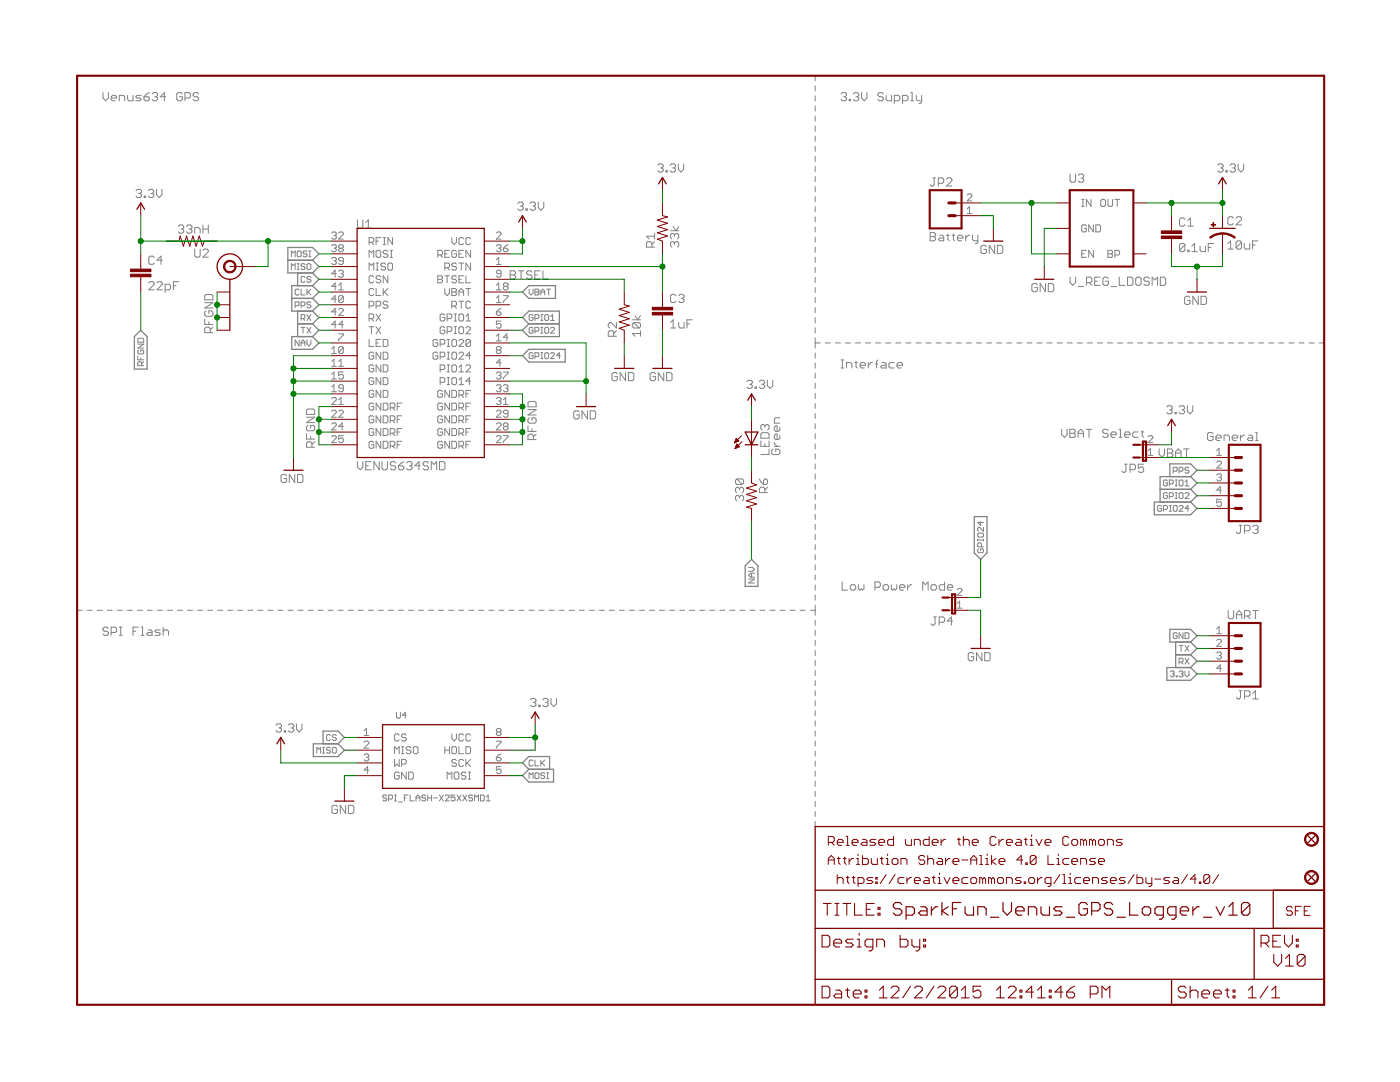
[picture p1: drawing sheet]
<svg xmlns="http://www.w3.org/2000/svg" width="279mm" height="216mm" viewBox="0 0 279 216" stroke-linecap="round" stroke-linejoin="round" font-family="sans-serif">
<g fill="none" stroke="#808080" stroke-width=".2">
<path d="M20.6 18.5v1.1l.5 .5 .5-.5v-1.1M22.2 19.6h1.1v-.3l-.3-.3h-.5l-.3 .3v.5l.3 .3h.5M25.5 19v.8l.2 .3h.8v-1.1M28.2 19h-.8l-.3 .3 .3 .3h.5l.3 .2-.3 .3h-.8M28.7 19.3h.8l.3 .3v.2l-.3 .3h-.5l-.3-.3zM29.8 18.5l-.5 .3-.6 .5M30.4 18.8l.2-.3h.6l.3 .3v.2l-.3 .3M30.9 19.3h.3M31.2 19.3l.3 .3v.2l-.3 .3h-.6l-.2-.3M33.1 19.3h-1.1l.8-.8v1.6M36.4 18.8l-.3-.3h-.6l-.2 .3v1l.2 .3h.6l.3-.3v-.5h-.6M36.9 19.6h.8l.3-.3v-.5l-.3-.3h-.8v1.6"/>
<path d="M39.6 18.8l-.2-.3h-.6l-.3 .3v.2l.3 .3h.6l.2 .3v.2l-.2 .3h-.6l-.3-.3M162.7 15.1v1M162.7 17.1v1M162.7 19.1v1.1M167.9 18.8l.2-.3h.6l.2 .3v.2l-.2 .3M168.4 19.3h.3M168.7 19.3l.2 .3v.2l-.2 .3h-.6l-.2-.3M169.5 19.8h.3v.3h-.3zM170.3 18.8l.3-.3h.5l.3 .3v.2l-.3 .3M170.8 19.3h.3M171.1 19.3l.3 .3v.2l-.3 .3h-.5l-.3-.3M171.9 18.5v1.1l.6 .5 .5-.5v-1.1"/>
<path d="M176.3 18.8l-.3-.3h-.5l-.3 .3v.2l.3 .3h.5l.3 .3v.2l-.3 .3h-.5l-.3-.3M176.8 19v.8l.3 .3h.8v-1.1M181.8 18.5h.2v1.6M182.9 19v.8l.2 .3h.8M183.9 19v1.4l-.2 .3h-.3M23.8 20.1v-1.1h.8l.3 .3v.8M27.2 38.1l.2-.3h.6l.2 .3v.2l-.2 .3M27.7 38.6h.3M28 38.6l.2 .3v.2l-.2 .3h-.6l-.2-.3M28.8 39.1h.3v.3h-.3zM29.6 38.1l.3-.3h.5l.3 .3v.2l-.3 .3M30.1 38.6h.3"/>
<path d="M30.4 38.6l.3 .3v.2l-.3 .3h-.5l-.3-.3M31.2 37.8v1.1l.6 .5 .5-.5v-1.1M131.3 33l.3-.3h.5l.3 .3v.3l-.3 .2M131.8 33.5h.3M132.1 33.5l.3 .3v.3l-.3 .2h-.5l-.3-.2M132.9 34.1h.3v.2h-.3zM133.7 33l.3-.3h.5l.3 .3v.3l-.3 .2M134.3 33.5h.2M134.5 33.5l.3 .3v.3l-.3 .2h-.5l-.3-.2M135.4 32.7v1.1l.5 .5 .5-.5v-1.1M162.7 21.1v1.1M162.7 23.2v1"/>
<path d="M162.7 25.2v1M162.7 27.2v1M162.7 29.2v1M162.7 31.2v1M162.7 33.2v1M162.7 35.2v1M162.7 37.2v1M162.7 39.2v1.1M178.5 20.1h.8l.3-.3v-.5l-.3-.3h-.8v1.7M180.1 20.1h.8l.3-.3v-.5l-.3-.3h-.8v1.7M181.8 20.1h.5M186.2 35.5h.5"/>
<path d="M186.4 35.5v1.4l-.2 .2h-.3l-.3-.2M187.3 36.6h.8l.2-.3v-.5l-.2-.3h-.8v1.6M188.9 35.8l.3-.3h.5l.3 .3v.2l-1.1 1.1h1.1M193 38.9l.3-.2h.4l.3 .2v.3l-1 .9h1M213.6 34.7v1.4l.2 .3h.6l.3-.3v-1.4M215.2 35l.3-.3h.5l.3 .3v.3l-.3 .2M215.7 35.5h.3M215.9 39.8h.4M216 35.5l.3 .3v.3l-.3 .3h-.5l-.3-.3M216.1 39.8v1.4M217.7 39.8v1.4l-.9-1.4v1.4M221.1 39.8v1.2l.2 .2h.5l.2-.2v-1.2"/>
<path d="M222.5 39.8h.9M223 39.8v1.4M243 33l.3-.3h.5l.3 .3v.3l-.3 .2M243.6 33.5h.2M243.8 33.5l.3 .3v.3l-.3 .2h-.5l-.3-.2M244.6 34.1h.3v.2h-.3zM245.5 33l.2-.3h.6l.2 .3v.3l-.2 .2M246 33.5h.3M246.3 33.5l.2 .3v.3l-.2 .2h-.6l-.2-.2M247.1 32.7v1.1l.5 .5 .6-.5v-1.1M29.7 56.5l.3-.3h.5l.3 .3v.2l-1.1 1.1h1.1M30.8 51.4l-.3-.3h-.5l-.3 .3v1.1l.3 .2h.5l.3-.2"/>
<path d="M31.3 56.5l.3-.3h.5l.3 .3v.2l-1.1 1.1h1.1M32.4 51.9h-1.1l.8-.8v1.6M33 57.8h.8l.2-.2v-.6l-.2-.3h-.8v1.7M34.6 57h.5M35.6 45.2l.3-.3h.5l.3 .3v.2l-.3 .3M35.7 56.2h-1.1v1.6M36.1 45.7h.3M36.4 45.7l.3 .3v.2l-.3 .3h-.5l-.3-.3M37.2 45.2l.3-.3h.5l.3 .3v.2l-.3 .3M37.8 45.7h.2M38 45.7l.3 .3v.2l-.3 .3h-.5l-.3-.3M38.9 46.5v-1.1h.8l.2 .3v.8"/>
<path d="M38.9 49.7v1.4l.2 .2h.6l.2-.2v-1.4M40.5 50l.3-.3h.5l.3 .3v.2l-1.1 1.1h1.1M40.5 45.7h1.1M40.5 44.9v1.6M41.1 58.8h1.1l.3 .2v.8h-1.6v-.8zM41.6 44.9v1.6M58.1 53.8v-1.2l.4 .4 .4-.4v1.2M58.1 51.2v-1.1l.4 .4 .4-.4v1.1M59.3 50.3l.2-.2h.4l.2 .2v.8l-.2 .1h-.4l-.2-.1zM59.3 53.8h.4M59.3 52.6h.4M59.5 52.6v1.2"/>
<path d="M59.7 57.9l-.2-.2h-.4l-.2 .2v.8l.2 .2h.4l.2-.2M60.1 57.7v1.2h.8M60.9 52.8l-.2-.2h-.4l-.2 .2 .2 .4h.4l.2 .2-.2 .4h-.4l-.2-.2M60.9 55.4l-.2-.2h-.4l-.2 .2v.7l.2 .2h.4l.2-.2M61.3 50.3l-.2-.2h-.4l-.2 .2 .2 .4h.4l.2 .1-.2 .4h-.4l-.2-.1M61.3 52.8l.1-.2h.4l.2 .2v.8l-.2 .2h-.4l-.1-.2zM61.3 57.7v1.2M61.4 58.3l.6 .6M61.6 50.1h.4M61.6 51.2h.4M61.8 50.1v1.1M62 55.4l-.2-.2h-.4l-.1 .2 .1 .3h.4l.2 .2-.2 .4h-.4l-.1-.2"/>
<path d="M62 57.7l-.7 .8M66.2 51.6l.2-.2h.5l.2 .2v.2l-.2 .3M66.2 46.5l.2-.2h.5l.2 .2v.3l-.2 .2M66.2 49.1l.2-.3h.5l.2 .3v.2l-.2 .2M66.7 52.1h.2M66.7 49.5h.2M66.7 47h.2M66.9 52.1l.2 .2v.2l-.2 .3h-.5l-.2-.3M66.9 47l.2 .2v.3l-.2 .2h-.5l-.2-.2M66.9 49.5l.2 .3v.2l-.2 .2h-.5l-.2-.2M67.1 54.6h-.9l.7-.7v1.4M67.1 57.1h-.9l.7-.6v1.3"/>
<path d="M67.1 59.7h-.9l.7-.7v1.4M67.6 57.8h.9M67.6 46.5l.2-.2h.5l.2 .2v.3l-.9 .9h.9M67.6 54.1l.2-.2h.5l.2 .2v.3l-.2 .2M67.6 56.9l.5-.4v1.3M67.8 49.5l-.2-.2v-.2l.2-.3h.5l.2 .3v.2l-.2 .2M67.8 49.5l-.2 .3v.2l.2 .2h.5l.2-.2v-.2l-.2-.3M67.8 49.5h.5M68.1 54.6h.2M68.3 54.6l.2 .2v.3l-.2 .2h-.5l-.2-.2M68.5 52.1h-.7l-.2-.3v-.2l.2-.2h.5l.2 .2v.9l-.2 .3h-.5l-.2-.3M68.5 59.2v1l-.2 .2h-.5l-.2-.2"/>
<path d="M68.5 59.2l-.2-.2h-.5l-.2 .2v1M68.5 59.2l-.9 1M71.3 43.9v1.3l.3 .3h.6l.2-.3v-1.3M73 45.5h1.1M73 44.4l.5-.5v1.6M73.7 48.3h.7l.2-.2v-.5l-.2-.2h-.7v1.4M73.7 51.4v-1.4l.4 .4 .5-.4v1.4M73.7 53.9v-1.4l.4 .5 .5-.5v1.4M74.1 48.3l.5 .5M74.6 55.3l-.2-.3h-.5l-.2 .3v.9l.2 .2h.5l.2-.2M74.6 57.8l-.2-.2h-.5l-.2 .2v.9l.2 .3h.5l.2-.3M75.1 57.6v1.4h.9"/>
<path d="M75.1 53.9h.4M75.1 52.5h.4M75.1 48.1h.4M75.3 50h.5l.2 .2v.9l-.2 .3h-.5l-.2-.3v-.9zM75.3 52.5v1.4M76 55.3l-.2-.3h-.5l-.2 .3v.2l.2 .2h.5l.2 .3v.2l-.2 .2h-.5l-.2-.2M76 47.4h-.9v1.4M76.5 57.6v1.4M76.5 47.4h.4M76.5 48.8h.4M76.7 58.3l.7 .7M76.7 47.4v1.4"/>
<path d="M76.9 52.7l-.2-.2h-.5l-.2 .2v.3l.2 .2h.5l.2 .2v.3l-.2 .2h-.5l-.2-.2M77.4 50.2l-.2-.2h-.5l-.2 .2v.2l.2 .3h.5l.2 .2v.2l-.2 .3h-.5l-.2-.3M77.4 52.7l.2-.2h.5l.2 .2v1l-.2 .2h-.5l-.2-.2zM77.4 55v1.4l-.9-1.4v1.4M77.4 57.6l-.9 .9M77.9 50h.4M77.9 51.4h.4M78.1 50v1.4M78.3 47.4v1.4l-.9-1.4v1.4M87.4 50.9h.7l.2-.2v-.5l-.2-.2h-.7v1.4M87.4 55h.7l.2 .3v.2l-.2 .2 .2 .3v.2l-.2 .2h-.7zM87.4 55.7h.7"/>
<path d="M87.8 50.9l.5 .5M88.8 55h.9M88.8 53.4h.7l.2-.2v-.5l-.2-.2h-.7v1.4M88.8 50.7h.4M88.8 57.6v.9l.4 .5 .5-.5v-.9M89.2 55v1.4M89.2 53.4l.5 .5M89.7 50h-.9v1.4h.9M90.2 57.6h.7l.2 .2v.2l-.2 .3 .2 .2v.2l-.2 .3h-.7zM90.2 47.4v.9l.4 .5 .5-.5v-.9M90.2 58.3h.7M91.1 50.2l-.2-.2h-.5l-.2 .2v.9l.2 .3h.5l.2-.3v-.4h-.5"/>
<path d="M91.1 55.3l-.2-.3h-.5l-.2 .3v.2l.2 .2h.5l.2 .3v.2l-.2 .2h-.5l-.2-.2M91.1 52.7l-.2-.2h-.5l-.2 .2v.3l.2 .2h.5l.2 .2v.3l-.2 .2h-.5l-.2-.2M91.6 55.7h.5M91.6 52.5h.9M91.6 50.7h.5M91.6 59v-1l.5-.4 .4 .4v1M91.6 58.3h.9M92.1 52.5v1.4M92.5 50h-.9v1.4h.9M92.5 55h-.9v1.4h.9M92.5 47.6l-.2-.2h-.5l-.2 .2v1l.2 .2h.5l.2-.2M93 57.6h.9"/>
<path d="M93 55v1.4h.9M93.5 57.6v1.4M93.9 47.6l-.2-.2h-.5l-.2 .2v1l.2 .2h.5l.2-.2M93.9 50v1.4l-.9-1.4v1.4M93.9 52.5v1.4l-.9-1.4v1.4M99.1 57.8h.9M99.1 49.1l.2-.3h.5l.2 .3v.2l-.2 .2M99.1 52.8h.9M99.1 46.5l.2-.2h.5l.2 .2v.3l-.9 .9h.9M99.1 59.5l.4-.5v1.4M99.1 51.8l.4-.4v1.4M99.1 56.9l.4-.4v1.3"/>
<path d="M99.5 49.5h.3M99.8 49.5l.2 .3v.2l-.2 .2h-.5l-.2-.2M100 54.6h-.7l-.2-.2v-.3l.2-.2h.5l.2 .2v1l-.2 .2h-.5l-.2-.2M100.5 59h.9v.2l-.9 1v.2M100.5 49.5h.7l.2 .3v.2l-.2 .2h-.5l-.2-.2zM100.7 57.1l-.2 .3v.2l.2 .2h.5l.2-.2v-.2l-.2-.3M100.7 57.1h.5M100.7 57.1l-.2-.2v-.2l.2-.2h.5l.2 .2v.2l-.2 .2M101.4 48.8l-.9 .7M101.8 54h.8l.3 .3v.3l-.3 .2 .3 .3v.3l-.3 .3h-.8zM101.8 54.8h.8M103.3 40.6l.3-.3h.5l.3 .3v.3l-.3 .2"/>
<path d="M103.4 54h1.1M103.9 41.1h.2M104 54v1.7M104.1 41.1l.3 .3v.3l-.3 .3h-.5l-.3-.3M105 41.7h.2v.3h-.2zM105.6 57.7v.8l.4 .4 .4-.4v-.8M105.8 40.6l.3-.3h.5l.3 .3v.3l-.3 .2M106.2 54.3l-.3-.3h-.5l-.3 .3v.3l.3 .2h.5l.3 .3v.3l-.3 .3h-.5l-.3-.3M106.3 41.1h.3M106.6 41.1l.3 .3v.3l-.3 .3h-.5l-.3-.3M106.7 54.8h.6M106.8 58.3h.6"/>
<path d="M106.8 57.7h.6l.1 .2-.1 .4 .1 .4-.1 .2h-.6zM107.4 40.3v1.1l.6 .6 .5-.6v-1.1M107.8 54h-1.1v1.7h1.1M107.9 58.3h.8M107.9 58.9v-.8l.4-.4 .4 .4v.8M108.4 54v1.7h1.1M109.1 57.7h.8M109.5 57.7v1.2M130.1 49.3v-.8l-.3-.3h-.5l-.3 .3v.8h1.6M130.6 48.2l-.5 .6M130.6 47.1h-1.6l.6 .6M130.6 46.6v1.1"/>
<path d="M133.8 46h1.6M134.3 45.2l.6 .8 .5-.8M134.6 48.5l-.3-.3h-.2l-.3 .3v.5l.3 .3M134.6 46.9l-.3-.3h-.2l-.3 .3v.5l.3 .3M134.6 48.5l.3-.3h.3l.2 .3v.5l-.2 .3M134.6 46.9v.2M134.6 48.5v.3M134.6 46.9l.3-.3h.3l.2 .3v.5l-.2 .3M134.9 59l-.3-.3h-.5l-.3 .3v1.1l.3 .3h.5l.3-.3M135.4 59l.3-.3h.6l.2 .3v.3l-.2 .2M136 59.5h.3M136.3 59.5l.2 .3v.3l-.2 .3h-.6l-.3-.3"/>
<path d="M162.7 41.3v1M162.7 43.3v1M162.7 45.3v1M162.7 47.3v1M162.7 49.3v1M162.7 51.3v1M162.7 53.3v1.1M162.7 55.4v1M162.7 57.4v1M162.7 59.4v1M185.6 46.4h.8l.3 .3v.2l-.3 .3 .3 .3v.3l-.3 .2h-.8zM185.6 47.2h.8"/>
<path d="M187.5 46.9h.6l.2 .3v.8h-.8l-.2-.2 .2-.3h.8M188.9 46.9h.5M189.2 46.7v1.1l.2 .2M190 46.9h.5M190.3 46.7v1.1l.2 .2M191.1 47.5h1.1v-.3l-.3-.3h-.6l-.2 .3v.6l.2 .2h.6M192.7 46.9v1.1M193 41.7l.5-.5v1.4M193 42.6h1M193.5 46.9h-.2l-.6 .6M194.1 46.9v.9l.3 .2h.8M195.2 46.9v1.4l-.3 .3h-.3"/>
<path d="M196.9 49.2l-.3-.2h-.6l-.2 .2v1.1l.2 .3h.6l.3-.3v-.5h-.6M198.5 49v1.6l-1.1-1.6v1.6M199.1 49h.8l.2 .2v1.1l-.2 .3h-.8zM207 56.9l-.2-.3h-.6l-.3 .3v1l.3 .3h.6l.2-.3v-.5h-.5M208.7 56.6v1.6l-1.1-1.6v1.6M209.2 56.6h.8l.3 .3v1l-.3 .3h-.8zM213.6 55.3v1.1l.5 .5 .6-.5v-1.1M215.2 57.2h1.1M215.9 50.7h.4M215.9 41.2h.4M216.8 50h-.9v1.4h.9M216.8 45.1l-.2-.2h-.5l-.2 .2v.9l.2 .3h.5l.2-.3v-.4h-.5"/>
<path d="M216.8 56.4h.8l.3-.3v-.5l-.3-.3h-.8v1.6M217.4 56.4l.5 .5M218.2 44.9v1.4l-.9-1.4v1.4M218.2 50v1.4l-.9-1.4v1.4M218.5 56.1h.5M218.7 44.9h.7l.2 .2v.9l-.2 .3h-.7zM219.6 55.3h-1.1v1.6h1.1M219.7 40l.2-.2h.5l.2 .2v1l-.2 .2h-.5l-.2-.2zM221.1 50h.7l.2 .2v.2l-.2 .3 .2 .2v.2l-.2 .3h-.7zM221.1 50.7h.7M221.2 55.6l-.3-.3h-.5l-.3 .3v1.1l.3 .2h.5l.3-.2v-.6h-.6M221.7 57.2h1.1"/>
<path d="M222.5 50.9h.7l.2-.2v-.5l-.2-.2h-.7v1.4M223.4 55.3v1.6h1.1M225 55.3h.8l.3 .3v1.1l-.3 .2h-.8zM226.7 55.6l.2-.3h.6l.2 .3v1.1l-.2 .2h-.6l-.2-.2zM229.4 55.6l-.3-.3h-.5l-.3 .3v.2l.3 .3h.5l.3 .3v.3l-.3 .2h-.5l-.3-.2M229.9 56.9v-1.6l.6 .5 .5-.5v1.6M231.6 55.3h.8l.2 .3v1.1l-.2 .2h-.8zM236.5 43.8l-.3-.3h-.5l-.3 .3v1.1l.3 .2h.5l.3-.2M236.5 48.9l-.3-.3h-.5l-.3 .3v1M236.5 48.9v1l-.3 .3h-.5l-.3-.3M236.5 48.9l-1.1 1M237 49.9h.3v.3h-.3z"/>
<path d="M237 45.1h1.1M237 44l.6-.5v1.6M237.5 59.4l-.3-.3h-.5l-.3 .3v1.1l.3 .2h.5l.3-.2v-.6h-.5M237.8 50.2h1.1M237.8 49.1l.6-.5v1.6M239.1 59.1v1.6l-1-1.6v1.6M239.5 49.1v.8l.3 .3h.8v-1.1M239.7 59.1h.8l.3 .3v1.1l-.3 .2h-.8zM241.1 49.4h.6M242.2 48.6h-1.1v1.6M245 48.6l.6-.5v1.6M245 49.7h1.1"/>
<path d="M246.1 43.5l-.2-.3h-.6l-.3 .3v1.1l.3 .3h.6l.2-.3M246.7 43.5l.3-.3h.5l.3 .3v.3l-1.1 1.1h1.1M247.8 48.3v1.1l-.3 .3h-.5l-.3-.3M247.8 48.3l-.3-.2h-.5l-.3 .2v1.1M247.8 48.3l-1.1 1.1M248.3 48.6v.8l.3 .3h.8v-1.1M250 48.9h.5M251 48.1h-1v1.6M27.5 71v.8h1.2M27.5 68.7h1.2l-1.2 .7h1.2M27.7 69.8l-.2 .2v.4l.2 .2h.8l.2-.2v-.4l-.2-.2h-.4v.4M27.7 67.5h.8l.2 .2v.6h-1.2v-.6z"/>
<path d="M28.1 71.4v.4M28.3 73v-.6l-.2-.2h-.4l-.2 .2v.6h1.2M28.7 72.2l-.4 .4M40.9 63.7v1h1.6M40.9 60.4h1.6l-1.6 1.1h1.6M41.1 62l-.2 .3v.5l.2 .3h1.1l.3-.3v-.5l-.3-.3h-.5v.6M41.7 64.2v.5M42 66.4v-.8l-.3-.3h-.6l-.2 .3v.8h1.6M42.5 65.3l-.5 .5M58.9 61h.6l.2-.2v-.4l-.2-.2h-.6v1.2M59.7 67.8v1.2l-.8-1.2v1.2M60.1 68.4h.8"/>
<path d="M60.1 63.5h.6l.2-.1v-.4l-.2-.2h-.6v1.1M60.1 61h.6l.2-.2v-.4l-.2-.2h-.6v1.2M60.1 69v-.8l.4-.4 .4 .4v.8M60.1 65.3h.8M60.5 65.3v1.2M60.5 63.5l.4 .4M61.3 67.8v.8l.3 .4 .4-.4v-.8M61.3 62.8l.7 1.1M61.3 65.3l.7 1.2M62 60.4l-.2-.2h-.4l-.1 .4 .1 .2h.4l.2 .4-.2 .2h-.4l-.1-.2M62 62.8l-.7 1.1M62 65.3l-.7 1.2"/>
<path d="M66.2 79.5l.2-.2h.5l.2 .2v.3l-.9 .9h.9M66.2 69.6l.5-.4v1.3M66.2 72.2l.5-.5v1.4M66.2 74.7l.5-.5v1.4M66.2 77.2l.5-.4v1.4M66.2 70.5h.9M66.2 73.1h.9M66.2 78.2h.9M66.2 75.6h.9M67.1 62.2h-.9l.7-.7v1.4M67.1 64.8h-.9l.7-.7v1.4M67.6 66.6h.9v.2l-.9 1v.2"/>
<path d="M67.6 61.8l.2-.3h.5l.2 .3v.2l-.9 .9h.9M67.6 72.2l.5-.5v1.4M67.6 79.8l.5-.5v1.4M67.6 73.1h.9M68.5 74.2h-.9v.7l.7-.2 .2 .2v.5l-.2 .2h-.5l-.2-.2M68.5 77.5h-.7l-.2-.3v-.2l.2-.2h.5l.2 .2v.9l-.2 .3h-.5l-.2-.3M68.5 69.4l-.2-.2h-.5l-.2 .2v.9M68.5 69.4v.9l-.2 .2h-.5l-.2-.2M68.5 64.8h-.9l.7-.7v1.4M68.5 69.4l-.9 .9M73.7 61h.7l.2-.2v-.5l-.2-.2h-.7v1.4M73.7 63.6h.7l.2-.2v-.5l-.2-.2h-.7v1.4"/>
<path d="M73.7 67.7v1.4h.9M73.7 65.2h.9M74.1 65.2v1.4M74.1 63.6l.5 .5M74.6 70.5l-.2-.2h-.5l-.2 .2v.9l.2 .3h.5l.2-.3v-.4h-.5M74.6 73l-.2-.2h-.5l-.2 .2v1l.2 .2h.5l.2-.2v-.5h-.5M74.6 75.6l-.2-.2h-.5l-.2 .2v.9l.2 .3h.5l.2-.3v-.4h-.5M74.6 78.1l-.2-.2h-.5l-.2 .2v1l.2 .2h.5l.2-.2v-.5h-.5M75.1 68.4h.4M75.1 61h.7l.2-.2v-.5l-.2-.2h-.7v1.4M75.1 65.2l.9 1.4M75.1 62.7l.9 1.4"/>
<path d="M76 67.7h-.9v1.4h.9M76 70.3v1.4l-.9-1.4v1.4M76 72.8v1.4l-.9-1.4v1.4M76 75.4v1.4l-.9-1.4v1.4M76 77.9v1.4l-.9-1.4v1.4M76 65.2l-.9 1.4M76 62.7l-.9 1.4M76.5 77.9h.7l.2 .2v1l-.2 .2h-.7zM76.5 67.7h.7l.2 .3v.9l-.2 .2h-.7zM76.5 70.3h.7l.2 .2v.9l-.2 .3h-.7zM76.5 72.8h.7l.2 .2v1l-.2 .2h-.7zM76.5 75.4h.7l.2 .2v.9l-.2 .3h-.7z"/>
<path d="M77.4 60.3l-.2-.2h-.5l-.2 .2v.3l.2 .2h.5l.2 .2v.3l-.2 .2h-.5l-.2-.2M87.4 68l-.3-.3h-.4l-.3 .3v.9l.3 .2h.4l.3-.2v-.5h-.5M87.4 70.5l-.3-.2h-.4l-.3 .2v.9l.3 .3h.4l.3-.3v-.4h-.5M87.8 68.7h.7l.3-.3v-.4l-.3-.3h-.7v1.4M87.8 71.2h.7l.3-.2v-.5l-.3-.2h-.7v1.4M87.8 73.7h.7l.3-.2v-.5l-.3-.2h-.7v1.4M87.8 76.3h.7l.3-.2v-.5l-.3-.2h-.7v1.4M88.3 78.1l-.2-.2h-.5l-.2 .2v1l.2 .2h.5l.2-.2v-.5h-.5M88.8 65.4l-.3-.2h-.4l-.3 .2v1l.3 .2h.4l.3-.2v-.5h-.5M88.8 62.9l-.3-.2h-.4l-.3 .2v.9l.3 .3h.4l.3-.3v-.4h-.5M89.2 69.1h.5M89.2 67.7h.5"/>
<path d="M89.2 66.1h.7l.3-.2v-.5l-.3-.2h-.7v1.4M89.2 63.6h.7l.3-.2v-.5l-.3-.2h-.7v1.4M89.2 70.3h.5M89.2 71.7h.5M89.2 72.8h.5M89.2 74.2h.5M89.2 75.4h.5M89.2 76.8h.5M89.5 67.7v1.4M89.5 70.3v1.4M89.5 72.8v1.4M89.5 75.4v1.4"/>
<path d="M89.7 77.9v1.4l-.9-1.4v1.4M90.2 68l.2-.3h.5l.2 .3v.9l-.2 .2h-.5l-.2-.2zM90.2 61h.7l.2-.2v-.5l-.2-.2h-.7v1.4M90.2 77.9h.7l.2 .2v1l-.2 .2h-.7zM90.4 70.3h.5l.2 .2v.9l-.2 .3h-.5l-.2-.3v-.9zM90.4 72.8h.5l.2 .2v1l-.2 .2h-.5l-.2-.2v-1zM90.4 75.4h.5l.2 .2v.9l-.2 .3h-.5l-.2-.3v-.9zM90.6 66.6h.5M90.6 65.2h.5M90.6 62.7h.5M90.6 61l.5 .5M90.6 64.1h.5"/>
<path d="M90.9 62.7v1.4M90.9 65.2v1.4M91.6 68l.2-.3h.5l.2 .3v.2l-.9 .9h.9M91.6 65.4l.2-.2h.5l.2 .2v1l-.2 .2h-.5l-.2-.2zM91.6 60.1h.9M91.6 78.8h.7l.2-.2v-.5l-.2-.2h-.7v1.4M91.6 70.5l.2-.2h.5l.2 .2v.2l-.9 1h.9M91.6 74.2h.9M91.6 76.8h.9M91.6 73.3l.5-.5v1.4M91.6 75.8l.5-.4v1.4M91.8 62.7h.5l.2 .2v.9l-.2 .3h-.5l-.2-.3v-.9z"/>
<path d="M92.1 78.8l.4 .5M92.1 60.1v1.4M93 65.4l.2-.2h.5l.2 .2v.3l-.9 .9h.9M93 73l.2-.2h.5l.2 .2v.3l-.9 .9h.9M93 78.6h.5M93 63.1l.5-.4v1.4M93 64.1h.9M93.9 68v.9l-.2 .2h-.5l-.2-.2M93.9 68l-.2-.3h-.5l-.2 .3v.9M93.9 60.3l-.2-.2h-.5l-.2 .2v1l.2 .2h.5l.2-.2M93.9 71h-.9l.7-.7v1.4M93.9 77.9h-.9v1.4"/>
<path d="M93.9 76.1h-.9l.7-.7v1.4M93.9 68l-.9 .9M99.1 62.2h.7l.2 .3v.2l-.2 .2h-.5l-.2-.2zM99.1 60.4h.9M99.1 77l.2-.2h.5l.2 .2v.2l-.2 .3M99.1 74.5l.2-.3h.5l.2 .3v.2l-.2 .2M99.1 79.5l.2-.2h.5l.2 .2v.3l-.2 .2M99.1 67.1l.4-.5v1.4M99.1 68h.9M99.3 69.8l-.2-.2v-.2l.2-.2h.5l.2 .2v.2l-.2 .2M99.3 69.8l-.2 .3v.2l.2 .2h.5l.2-.2v-.2l-.2-.3M99.3 69.8h.5"/>
<path d="M99.5 77.5h.3M99.5 74.9h.3M99.8 77.5l.2 .2v.2l-.2 .3h-.5l-.2-.3M99.8 74.9l.2 .3v.2l-.2 .2h-.5l-.2-.2M100 64.1h-.9v.7l.4-.3h.3l.2 .3v.4l-.2 .3h-.5l-.2-.3M100 61.5l-.9 .7M100 72.4h-.9l.7-.7v1.4M100.5 77l.2-.2h.5l.2 .2v.2l-.2 .3M100.5 74.2h.9v.3l-.9 .9v.2M100.5 79.8l.4-.5v1.4M100.9 77.5h.3M101.2 77.5l.2 .2v.2l-.2 .3h-.5l-.2-.3"/>
<path d="M101.4 67.3h-.9l.7-.7v1.4M106.4 70.6l-.2-.2h-.4l-.2 .2v.8l.2 .2h.4l.2-.2v-.4h-.4M106.4 65.5l-.2-.2h-.4l-.2 .2v.8l.2 .2h.4l.2-.2v-.4h-.4M106.4 63l-.2-.2h-.4l-.2 .2v.8l.2 .1h.4l.2-.1v-.4h-.4M106.8 63.5h.6l.1-.1v-.4l-.1-.2h-.6v1.1M106.8 66.1h.6l.1-.2v-.4l-.1-.2h-.6v1.2M106.8 71.2h.6l.1-.2v-.4l-.1-.2h-.6v1.2M107.9 62.8h.4M107.9 65.3h.4M107.9 63.9h.4M107.9 66.5h.4M107.9 70.4h.4"/>
<path d="M107.9 71.6h.4M108.1 62.8v1.1M108.1 65.3v1.2M108.1 70.4v1.2M108.7 65.5l.2-.2h.4l.2 .2v.8l-.2 .2h-.4l-.2-.2zM108.9 62.8h.4l.2 .2v.8l-.2 .1h-.4l-.2-.1v-.8zM108.9 70.4h.4l.2 .2v.8l-.2 .2h-.4l-.2-.2v-.8zM109.9 70.6l.2-.2h.4l.2 .2v.2l-.8 .8h.8M109.9 65.5l.2-.2h.4l.2 .2v.2l-.8 .8h.8M109.9 63.9h.8M109.9 63.2l.4-.4v1.1M111.8 71h-.7l.5-.6v1.2"/>
<path d="M122.5 67.1v-.8l-.3-.3h-.5l-.3 .3v.8h1.6M123 64.4v1l-1.1-1h-.2l-.3 .2v.6l.3 .2M123 66l-.5 .5M123.2 74.6l-.3-.2h-.5l-.3 .2v1.1l.3 .3h.5l.3-.3v-.5h-.5M124.8 74.4v1.6l-1-1.6v1.6M125.4 74.4h.8l.3 .2v1.1l-.3 .3h-.8zM126.2 63.8h1.6M126.5 64.4h1.1l.2 .2v.6l-.2 .2M126.5 64.4l-.3 .2v.6l.3 .2h1.1M126.5 64.4l1.1 1M126.7 63l.6 .8 .5-.8M127.8 66.5h-1.6l.5 .6"/>
<path d="M127.8 66v1.1M130.8 74.6l-.2-.2h-.6l-.2 .2v1.1l.2 .3h.6l.2-.3v-.5h-.5M132.5 74.4v1.6l-1.1-1.6v1.6M133 74.4h.8l.3 .2v1.1l-.3 .3h-.8zM133.8 65.4h1.1M133.8 64.3l.5-.5v1.6M135.4 64.3v.9l.3 .2h.8v-1.1M137.1 64.6h.5M138.2 63.8h-1.1v1.6M149.1 76.1l.2-.2h.6l.2 .2v.3l-.2 .3M149.6 76.7h.3M149.9 76.7l.2 .3v.2l-.2 .3h-.6l-.2-.3"/>
<path d="M150.7 77.2h.3v.3h-.3zM151.5 76.1l.3-.2h.5l.3 .2v.3l-.3 .3M152 76.7h.3M152.3 76.7l.3 .3v.2l-.3 .3h-.5l-.3-.3M153.1 75.9v1.1l.6 .5 .5-.5v-1.1M162.7 61.4v1M162.7 63.4v1M162.7 65.4v1M162.7 67.4v2M162.7 70.4v1.1M162.7 72.5v1M162.7 74.5v1"/>
<path d="M162.7 76.5v1M162.7 78.5v1M162.7 68.4h1M164.7 68.4h1M166.7 68.4h1M167.9 73.4h.5M167.9 71.8h.5M168.1 71.8v1.6M168.7 68.4h1M168.9 73.4v-1.1h.9l.2 .3v.8M170.6 72.3h.5M170.7 68.4h1"/>
<path d="M170.8 72.1v1.1l.3 .2M171.7 72.9h1v-.3l-.2-.3h-.6l-.2 .3v.6l.2 .2h.6M172.7 68.4h1.1M173.3 72.3v1.1M174.1 72.3h-.3l-.5 .6M174.7 72.6h.5M174.8 68.4h1M175.2 71.8l-.3 .3v1.3M176 72.3h.6l.2 .3v.8h-.8l-.3-.2 .3-.3h.8M176.8 68.4h1M178.5 72.3h-.8l-.3 .3v.6l.3 .2h.8M178.8 68.4h1"/>
<path d="M179 72.9h1.1v-.3l-.2-.3h-.6l-.3 .3v.6l.3 .2h.6M180.8 68.4h1M182.8 68.4h1M184.8 68.4h1M186.8 68.4h1M188.8 68.4h1M190.8 68.4h1.1M192.9 68.4h1M194.9 68.4h1M196.9 68.4h1M198.9 68.4h1M200.9 68.4h1"/>
<path d="M202.9 68.4h1M204.9 68.4h1.1M206.9 68.4h1.1M209 68.4h1M211 68.4h1M213 68.4h1M215 68.4h1M217 68.4h1M219 68.4h1M221 68.4h1M223 68.4h1M225 68.4h1.1"/>
<path d="M227.1 68.4h1M229.1 68.4h1M231.1 68.4h1M233.1 68.4h1M235.1 68.4h1M237.1 68.4h1M239.1 68.4h1M241.1 68.4h1M243.1 68.4h1.1M245.2 68.4h1M247.2 68.4h1M249.2 68.4h1"/>
<path d="M251.2 68.4h1M253.2 68.4h1M255.2 68.4h1M257.2 68.4h1M259.2 68.4h1M261.3 68.4h1M263.3 68.4h1M57.2 94.9l-.3-.2h-.5l-.3 .2v1.1l.3 .3h.5l.3-.3v-.5h-.6M58.8 94.7v1.6l-1.1-1.6v1.6M59.4 94.7h.8l.3 .2v1.1l-.3 .3h-.8zM61.2 83.2h1.6l-1.6 1.1h1.6M61.2 81.9l.2-.3h1.1l.3 .3v.8h-1.6z"/>
<path d="M61.2 86.5v1.1h1.6M61.4 84.9l-.2 .3v.5l.2 .3h1.1l.3-.3v-.5l-.3-.3h-.5v.5M62 87.1v.5M62.3 89.2v-.8l-.3-.2h-.6l-.2 .2v.8h1.6M62.8 88.2l-.5 .5M66.2 82.1l.2-.2h.5l.2 .2v.2l-.9 .9h.9M66.2 84.6l.2-.2h.5l.2 .2v.3l-.9 .9h.9M66.2 87.2l.2-.3h.5l.2 .3v.2l-.9 .9h.9M67.6 82.1l.2-.2h.5l.2 .2v.2l-.9 .9h.9M67.6 80.7h.9M68.5 86.9h-.9v.7l.7-.2 .2 .2v.5l-.2 .2h-.5l-.2-.2M68.5 85.1h-.9l.7-.7v1.4"/>
<path d="M71.3 92.1v1.1l.6 .5 .5-.5v-1.1M73 92.9h.5M74.1 92.1h-1.1v1.6h1.1M74.6 80.7l-.2-.3h-.5l-.2 .3v.9l.2 .2h.5l.2-.2v-.5h-.5M74.6 83.2l-.2-.2h-.5l-.2 .2v.9l.2 .3h.5l.2-.3v-.4h-.5M74.6 85.7l-.2-.2h-.5l-.2 .2v1l.2 .2h.5l.2-.2v-.5h-.5M74.6 88.3l-.2-.2h-.5l-.2 .2v.9l.2 .3h.5l.2-.3v-.4h-.5M75.7 92.1v1.6l-1.1-1.6v1.6M76 80.4v1.4l-.9-1.4v1.4M76 83v1.4l-.9-1.4v1.4M76 85.5v1.4l-.9-1.4v1.4M76 88.1v1.4l-.9-1.4v1.4"/>
<path d="M76.2 92.1v1.4l.3 .2h.6l.2-.2v-1.4M76.5 80.4h.7l.2 .3v.9l-.2 .2h-.7zM76.5 83h.7l.2 .2v.9l-.2 .3h-.7zM76.5 85.5h.7l.2 .2v1l-.2 .2h-.7zM76.5 88.1h.7l.2 .2v.9l-.2 .3h-.7zM77.9 81.4h.7l.2-.3v-.4l-.2-.3h-.7v1.4M77.9 83.9h.7l.2-.2v-.5l-.2-.2h-.7v1.4M77.9 86.4h.7l.2-.2v-.5l-.2-.2h-.7v1.4M77.9 89h.7l.2-.2v-.5l-.2-.2h-.7v1.4M78.3 81.4l.5 .4M78.3 83.9l.5 .5M78.3 86.4l.5 .5"/>
<path d="M78.3 89l.5 .5M79 92.4l-.3-.3h-.6l-.2 .3v.3l.2 .2h.6l.3 .3v.3l-.3 .2h-.6l-.2-.2M79.3 86.2h.4M79.3 81.1h.4M79.3 83.7h.4M79.3 88.8h.4M79.5 92.9h.8l.3 .3v.3l-.3 .2h-.5l-.3-.2zM80.2 80.4h-.9v1.4M80.2 83h-.9v1.4M80.2 85.5h-.9v1.4M80.2 88.1h-.9v1.4M80.6 92.1l-.5 .3-.6 .5"/>
<path d="M81.2 92.4l.2-.3h.6l.2 .3v.3l-.2 .2M81.7 92.9h.3M82 92.9l.2 .3v.3l-.2 .2h-.6l-.2-.2M83.9 92.9h-1.1l.8-.8v1.6M85.5 92.4l-.3-.3h-.5l-.3 .3v.3l.3 .2h.5l.3 .3v.3l-.3 .2h-.5l-.3-.2M86.1 93.7v-1.6l.5 .6 .5-.6v1.6M87.7 92.1h.8l.3 .3v1.1l-.3 .2h-.8zM88.3 83.2l-.2-.2h-.5l-.2 .2v.9l.2 .3h.5l.2-.3v-.4h-.5M88.3 88.3l-.2-.2h-.5l-.2 .2v.9l.2 .3h.5l.2-.3v-.4h-.5M88.3 85.7l-.2-.2h-.5l-.2 .2v1l.2 .2h.5l.2-.2v-.5h-.5M88.3 80.7l-.2-.3h-.5l-.2 .3v.9l.2 .2h.5l.2-.2v-.5h-.5M89.7 80.4v1.4l-.9-1.4v1.4"/>
<path d="M89.7 83v1.4l-.9-1.4v1.4M89.7 85.5v1.4l-.9-1.4v1.4M89.7 88.1v1.4l-.9-1.4v1.4M90.2 80.4h.7l.2 .3v.9l-.2 .2h-.7zM90.2 83h.7l.2 .2v.9l-.2 .3h-.7zM90.2 85.5h.7l.2 .2v1l-.2 .2h-.7zM90.2 88.1h.7l.2 .2v.9l-.2 .3h-.7zM91.6 86.4h.7l.2-.2v-.5l-.2-.2h-.7v1.4M91.6 83.9h.7l.2-.2v-.5l-.2-.2h-.7v1.4M91.6 81.4h.7l.2-.3v-.4l-.2-.3h-.7v1.4M91.6 89h.7l.2-.2v-.5l-.2-.2h-.7v1.4M92.1 89l.4 .5"/>
<path d="M92.1 86.4l.4 .5M92.1 83.9l.4 .5M92.1 81.4l.4 .4M93 86.2h.5M93 81.1h.5M93 83.7h.5M93 88.8h.5M93.9 80.4h-.9v1.4M93.9 83h-.9v1.4M93.9 85.5h-.9v1.4M93.9 88.1h-.9v1.4M99.1 82.1l.2-.2h.5l.2 .2v.2l-.9 .9h.9"/>
<path d="M99.1 84.6l.2-.2h.5l.2 .2v.3l-.9 .9h.9M99.1 87.2l.2-.3h.5l.2 .3v.2l-.9 .9h.9M99.5 80h.3M99.8 80l.2 .2v.3l-.2 .2h-.5l-.2-.2M100.5 80.7h.9M100.5 86.9h.9v.3l-.9 .9v.2M100.7 85.1l-.2-.2v-.3l.2-.2h.5l.2 .2v.3l-.2 .2M100.7 85.1l-.2 .2v.3l.2 .2h.5l.2-.2v-.3l-.2-.2M100.7 85.1h.5M101.4 82.5h-.7l-.2-.2v-.2l.2-.2h.5l.2 .2v.9l-.2 .2h-.5l-.2-.2M105.4 85v1.1h1.6M105.4 80.3l.2-.2h1.1l.3 .2v.9h-1.6z"/>
<path d="M105.4 81.7h1.6l-1.6 1.1h1.6M105.6 83.4l-.2 .2v.6l.2 .2h1.1l.3-.2v-.6l-.3-.2h-.5v.5M106.2 85.5v.6M106.4 87.7v-.8l-.2-.3h-.6l-.2 .3v.8h1.6M107 86.6l-.6 .6M115.6 82.2l-.3-.2h-.5l-.3 .2v1.1l.3 .3h.5l.3-.3v-.5h-.5M117.2 82v1.6l-1.1-1.6v1.6M117.8 82h.8l.3 .2v1.1l-.3 .3h-.8zM147 95.6l-.2 .2v.6l.2 .3h1.1M147 95.6h1.1l.3 .2v.6l-.3 .3M147 95.6l1.1 1.1M147.6 99.1l-.3-.3h-.3l-.2 .3v.6l.2 .2"/>
<path d="M147.6 97.5l-.3-.3h-.3l-.2 .3v.5l.2 .3M147.6 99.1l.2-.3h.3l.3 .3v.6l-.3 .2M147.6 97.5v.2M147.6 99.1v.3M147.6 97.5l.2-.3h.3l.3 .3v.5l-.3 .3M151.6 95.6l.2 .5 .6 .6M151.8 88v1.1h1.7v-1.1M152.1 86.3h1.1l.3 .3v.8h-1.7v-.8zM152.7 98.3v-.8l-.3-.3h-.6l-.2 .3v.8h1.6M152.7 95.6h.2l.3 .2v.6l-.3 .3h-.5v-.9zM152.7 85l.2-.3h.3l.3 .3v.5l-.3 .3M152.7 85l-.3-.3h-.3l-.3 .3v.5l.3 .3"/>
<path d="M152.7 85v.3M152.7 88.5v.6M153.2 97.2l-.5 .5M153.5 89.6v1.1h-1.7M154.3 89.6l-.3 .3v.5l.3 .3h1.1l.2-.3v-.5l-.2-.3h-.6v.6M154.5 89.1h1.1M154.5 88.3v.2l.6 .6M155.6 85.3v.5l-.2 .3h-.6l-.3-.3v-.5l.3-.3h.3v1.1M155.6 86.9v.5l-.2 .3h-.6l-.3-.3v-.5l.3-.3h.3v1.1M155.6 83.4h-.8l-.3 .2v.8h1.1M162.7 80.5v1M162.7 82.5v1"/>
<path d="M162.7 84.5v1M162.7 86.6v1M162.7 88.6v1M162.7 90.6v1M162.7 92.6v1M162.7 94.6v1M162.7 96.6v1M162.7 98.6v1M211.9 85.7v1l.5 .6 .6-.6v-1M213.5 85.7h.8l.3 .2v.3l-.3 .3 .3 .2v.3l-.3 .3h-.8zM213.5 86.5h.8M215.2 86.5h1"/>
<path d="M215.2 87.3v-1.1l.5-.5 .5 .5v1.1M216.8 85.7h1.1M217.3 85.7v1.6M221.1 85.9l-.2-.2h-.6l-.2 .2v.3l.2 .3h.6l.2 .2v.3l-.2 .3h-.6l-.2-.3M221.7 86.7h1.1v-.2l-.3-.3h-.5l-.3 .3v.5l.3 .3h.5M223.3 85.7h.3v1.6M223.3 87.3h.6M224.4 86.7h1.1v-.2l-.3-.3h-.5l-.3 .3v.5l.3 .3h.5M224.4 92.6h.6M224.7 92.6v1.4l-.3 .3h-.2l-.3-.3M225.5 93.7h.8l.3-.2v-.6l-.3-.3h-.8v1.7M227.2 86.2h-.9l-.2 .3v.5l.2 .3h.9"/>
<path d="M227.7 86.2h.5M228 85.9v1.1l.2 .3M228.2 92.6h-1v.9l.5-.3h.3l.2 .3v.5l-.2 .3h-.6l-.2-.3M229.1 87.2l.3-.3h.4l.3 .3v.2l-1 .9h1M229.1 90.9h1M229.1 89.9l.5-.4v1.4M231.3 89.6v1.1l.6 .5 .5-.5v-1.1M232.9 81.2l.2-.2h.6l.2 .2v.3l-.2 .3M233 96l-.2-.2h-.4l-.2 .2v.8l.2 .1h.4l.2-.1v-.4h-.4M233 89.6h.8l.3 .3v.2l-.3 .3 .3 .3v.3l-.3 .2h-.8zM233 98.5l-.2-.2h-.4l-.2 .2v.8l.2 .2h.4l.2-.2v-.4h-.4M233 90.4h.8"/>
<path d="M233.4 96.6h.6l.1-.2v-.4l-.1-.2h-.6v1.1M233.4 99.1h.6l.1-.2v-.4l-.1-.2h-.6v1.2M233.4 81.8h.3M233.7 81.8l.2 .2v.3l-.2 .3h-.6l-.2-.3M234.1 94h.6l.2-.2v-.4l-.2-.2h-.6v1.2M234.5 82.3h.3v.3h-.3zM234.5 95.8h.4M234.5 96.9h.4M234.5 98.3h.4M234.5 99.5h.4M234.6 91.2v-1.1l.6-.5 .5 .5v1.1M234.6 90.4h1.1"/>
<path d="M234.7 95.8v1.1M234.7 98.3v1.2M235.3 81.2l.3-.2h.5l.3 .2v.3l-.3 .3M235.3 94h.6l.2-.2v-.4l-.2-.2h-.6v1.2M235.3 96l.2-.2h.4l.2 .2v.8l-.2 .1h-.4l-.2-.1zM235.3 98.5l.2-.2h.4l.2 .2v.8l-.2 .2h-.4l-.2-.2zM235.9 81.8h.2M236.1 81.8l.3 .2v.3l-.3 .3h-.5l-.3-.3M236.2 89.6h1.1M236.5 98.5l.2-.2h.4l.2 .2v.2l-.8 .8h.8M236.5 96.9h.8M236.5 96.2l.4-.4v1.1"/>
<path d="M236.8 89.6v1.6M237 81v1l.5 .6 .5-.6v-1M237.3 93.4l-.2-.2h-.4l-.2 .2 .2 .4h.4l.2 .2-.2 .4h-.4l-.2-.2M242.1 86.6l-.3-.3h-.5l-.3 .3v1.1l.3 .2h.5l.3-.2v-.6h-.5M242.7 87.4h1v-.3l-.2-.3h-.6l-.2 .3v.6l.2 .2h.6M242.8 89.9l.5-.4v1.4M242.8 92.2l.3-.2h.4l.3 .2v.3l-1 .9h1M242.8 94.8l.3-.2h.4l.3 .2v.2l-.3 .2M242.8 90.9h1M243.3 95.2h.2M243.5 95.2l.3 .3v.2l-.3 .2h-.4l-.3-.2M243.8 99.6h-1v.7l.7-.2 .3 .2v.5l-.3 .2h-.4l-.3-.2"/>
<path d="M243.8 97.8h-1l.7-.7v1.4M244.3 87.9v-1.1h.8l.3 .3v.8M245.9 87.4h1.1v-.3l-.3-.3h-.5l-.3 .3v.6l.3 .2h.5M247.6 86.8v1.1M248.4 86.8h-.3l-.5 .6M249.2 86.8h.5l.3 .3v.8h-.8l-.3-.2 .3-.3h.8M250.6 86.3h.2v1.6M250.6 87.9h.5M149.4 115.5h1.2l-1.2 .8h1.2M149.4 113.2h.8l.4 .4-.4 .4h-.8M150 114.4v.8M150.6 114.4h-.8l-.4 .4 .4 .4h.8"/>
<path d="M162.7 100.6v1M162.7 102.6v1.1M162.7 104.6v1.1M162.7 106.7v1M162.7 108.7v1M162.7 110.7v1M162.7 112.7v1M162.7 114.7v1M162.7 116.7v1.1M162.7 118.7v1.1M168.1 116.1v1.7h1M170 116.7h.5l.3 .2v.6l-.3 .3h-.5l-.3-.3v-.6z"/>
<path d="M171.3 116.7v.8l.3 .3 .3-.3 .2 .3 .3-.3v-.8M174.6 117.2h.8l.3-.3v-.5l-.3-.3h-.8v1.7M176.2 116.9l.3-.2h.6l.2 .2v.6l-.2 .3h-.6l-.3-.3zM177.9 116.7v.8l.2 .3 .3-.3 .3 .3 .3-.3v-.8M179.5 117.2h1.1v-.3l-.3-.2h-.5l-.3 .2v.6l.3 .3h.5M181.1 116.7v1.1M182 116.7h-.3l-.6 .5M184.1 117.8v-1.7l.6 .6 .5-.6v1.7M185.8 116.9l.3-.2h.5l.3 .2v.6l-.3 .3h-.5l-.3-.3zM188.5 116.1v1.7h-.8l-.3-.3v-.6l.3-.2h.8M189.1 117.2h1v-.3l-.2-.2h-.6l-.2 .2v.6l.2 .3h.6M191.1 117.6l.2-.2h.4l.3 .2v.3l-.9 .9h.9"/>
<path d="M195.1 107.5v.4M195.1 107.8h1.2M195.3 109.5l-.2 .2v.4l.2 .2h.8l.2-.2v-.4l-.2-.2h-.4v.4M195.3 106.4h.8l.2 .2v.4l-.2 .2h-.8l-.2-.2v-.4zM195.7 104.1v.7l-.6-.6h1.2M195.9 109.1v-.6l-.2-.2h-.4l-.2 .2v.6h1.2M196.3 105.2v.8l-.8-.8-.4 .2v.4l.2 .2M196.3 107.5v.4M231.8 101l-.2-.1h-.4l-.2 .1v.8l.2 .2h.4l.2-.2v-.3h-.4M232.2 101.6h.6l.2-.1v-.5l-.2-.1h-.6v1.1M233.4 100.9h.4M233.4 102h.4"/>
<path d="M233.6 100.9v1.1M234.1 101l.2-.1h.4l.2 .1v.8l-.2 .2h-.4l-.2-.2zM235.3 101l.2-.1h.4l.2 .1v.3l-.8 .7h.8M237.3 101.5h-.8l.6-.6v1.1M247.3 104.8h.5M247.6 104.8v1.4l-.3 .2h-.3l-.3-.2M248.4 105.9h.8l.3-.3v-.5l-.3-.3h-.8v1.6M250 105.1l.3-.3h.5l.3 .3v.3l-.3 .2M250.5 105.6h.3M250.8 105.6l.3 .3v.3l-.3 .2h-.5l-.3-.2M15.4 121.8h1M17.4 121.8h1"/>
<path d="M19.4 121.8h1M21.4 121.8h1M21.6 125.4l-.2-.3h-.6l-.2 .3v.3l.2 .3h.6l.2 .2v.3l-.2 .3h-.6l-.2-.3M22.2 126.2h.8l.3-.2v-.6l-.3-.3h-.8v1.7M23.4 121.8h1M23.8 125.1h.6M23.8 126.8h.6M24.1 125.1v1.7M25.4 121.8h1M26.5 126h.6M27.4 121.8h1M27.6 125.1h-1.1v1.7"/>
<path d="M28.2 125.1h.2v1.7M28.2 126.8h.5M29.4 121.8h1M29.5 125.7h.6l.3 .3v.8h-.9l-.2-.3 .2-.3h.9M31.4 121.8h1M32 125.7h-.8l-.3 .3 .3 .2h.5l.3 .3-.3 .3h-.8M32.6 126l.2-.3h.6l.2 .3v.8M32.6 125.1v1.7M33.4 121.8h1M35.4 121.8h1M37.4 121.8h1M39.4 121.8h1"/>
<path d="M41.4 121.8h1M43.5 121.8h.9M45.4 121.8h1.1M47.5 121.8h1M49.5 121.8h1M51.5 121.8h1M53.5 121.8h1M55.5 121.8h1M57.5 121.8h1M59.5 121.8h1M61.5 121.8h1M63.5 121.8h1"/>
<path d="M65.5 121.8h1M67.5 121.8h1M69.5 121.8h1M71.5 121.8h1M73.5 121.8h1M75.5 121.8h1M77.5 121.8h1M79.5 121.8h1M81.5 121.8h1M83.5 121.8h1M85.5 121.8h1M87.5 121.8h1"/>
<path d="M89.5 121.8h1.1M91.5 121.8h1M93.6 121.8h1M95.5 121.8h1.1M97.6 121.8h1M99.6 121.8h1M101.6 121.8h1M103.6 121.8h1M105.6 121.8h1M105.9 139.6l.3-.2h.5l.3 .2v.3l-.3 .3M107.6 121.8h1M108.3 139.6l.3-.2h.5l.3 .2v.3l-.3 .3"/>
<path d="M109.6 121.8h1M110 139.4v1l.5 .6 .6-.6v-1M111.6 121.8h1M113.6 121.8h1M115.6 121.8h1M117.6 121.8h1M119.6 121.8h1M121.6 121.8h1M123.6 121.8h1M125.6 121.8h1M127.6 121.8h1M129.6 121.8h1"/>
<path d="M131.6 121.8h1M133.6 121.8h1M135.6 121.8h1M137.6 121.8h1M139.6 121.8h1.1M141.6 121.8h1M143.6 121.8h1.1M145.6 121.8h1.1M147.7 121.8h1M149.7 121.8h1M151.7 121.8h1M153.7 121.8h1"/>
<path d="M155.7 121.8h1M157.7 121.8h1M159.7 121.8h1M161.7 121.8h1M162.7 120.8v2M162.7 123.8v1M162.7 125.8v1M162.7 127.8v1M162.7 129.8v1M162.7 131.8v1M162.7 133.8v1M162.7 135.8v1"/>
<path d="M162.7 137.8v1M162.7 139.8v1M186.3 123.1h.6M186.6 123.1v1.4l-.3 .2h-.2l-.3-.2M187.4 124.2h.8l.3-.3v-.5l-.3-.3h-.8v1.6M190.1 123.9h-1l.8-.8v1.6M191.1 120.4l.4-.4v1.3M191.1 121.3h.9M194.3 130.5l-.2-.3h-.6l-.3 .3v1.1l.3 .2h.6l.2-.2v-.6h-.5M196 130.2v1.6l-1.1-1.6v1.6M196.5 130.2h.8l.3 .3v1.1l-.3 .2h-.8zM233.6 134.1l.2-.2h.3l.2 .2-.2 .4"/>
<path d="M234 134.5h.1M234.1 134.5l.2 .2-.2 .3h-.3l-.2-.1M234.7 134.9h.2v.1h-.2zM234.9 126.4l-.2-.1h-.4l-.2 .1v.8l.2 .2h.4l.2-.2v-.3h-.4M235.3 132.1h.6l.2-.2v-.4l-.2-.2h-.6v1.2M235.3 134.1l.2-.2h.4l.2 .2-.2 .4M235.3 128.8h.8M235.7 134.5h.2M235.7 132.1l.4 .4M235.7 128.8v1.2M235.9 134.5l.2 .2-.2 .3h-.4l-.2-.1M236.1 126.3v1.1l-.8-1.1v1.1"/>
<path d="M236.5 126.3h.6l.2 .1v.8l-.2 .2h-.6zM236.5 133.9v.8l.4 .3 .4-.3v-.8M236.5 131.3l.8 1.2M236.5 128.8l.8 1.2M237.3 131.3l-.8 1.2M237.3 128.8l-.8 1.2M242.8 125.5l.5-.5v1.4M242.8 126.4h1M242.8 127.8l.3-.2h.4l.3 .2v.2l-1 1h1M242.8 130.3l.3-.2h.4l.3 .2v.3l-.3 .2M243.3 130.8h.2M243.5 130.8l.3 .2v.3l-.3 .2h-.4l-.3-.2"/>
<path d="M243.8 133.3h-1l.7-.6v1.3M245.1 121.8v1.4l.3 .3h.5l.3-.3v-1.4M246.7 123.5v-1.1l.6-.6 .5 .6v1.1M246.7 122.7h1.1M247.3 137.8h.5M247.6 137.8v1.4l-.3 .3h-.3l-.3-.3M248.4 122.9h.8l.3-.2v-.6l-.3-.3h-.8v1.7M248.4 138.9h.8l.3-.3v-.5l-.3-.3h-.8v1.7M248.9 122.9l.6 .6M250 121.8h1.1M250 138.4l.5-.6v1.7M250 139.5h1.1"/>
<path d="M250.5 121.8v1.7M55.1 144.7l.3-.3h.5l.3 .3v.3l-.3 .2M55.6 145.2h.3M55.9 145.2l.3 .3v.3l-.3 .3h-.5l-.3-.3M56.7 145.8h.3v.3h-.3zM57.5 144.7l.3-.3h.6l.2 .3v.3l-.2 .2M58.1 145.2h.3M58.4 145.2l.2 .3v.3l-.2 .3h-.6l-.3-.3M59.2 144.4v1.1l.5 .6 .6-.6v-1.1M63.2 150.3v-1.2l.4 .4 .4-.4v1.2M64.4 150.3h.4M64.4 149.1h.4"/>
<path d="M64.6 149.1v1.2M65.9 149.3l-.2-.2h-.3l-.2 .2 .2 .4h.3l.2 .2-.2 .4h-.3l-.2-.2M65.9 146.8l-.2-.2h-.3l-.2 .2v.8l.2 .1h.3l.2-.1M66.3 149.3l.2-.2h.4l.2 .2v.8l-.2 .2h-.4l-.2-.2zM67.1 146.8l-.2-.2h-.4l-.2 .2 .2 .4h.4l.2 .2-.2 .3h-.4l-.2-.1M72.7 145.8l.4-.4v1.3M72.7 146.7h.9M72.7 148.1l.2-.2h.5l.2 .2v.3l-.9 .9h.9M72.7 150.7l.2-.3h.5l.2 .3v.2l-.2 .2M73.1 151.1h.3M73.4 151.1l.2 .3v.2l-.2 .2h-.5l-.2-.2M73.6 153.7h-.9l.7-.7v1.4"/>
<path d="M77.2 158.8l-.2-.2h-.4l-.2 .2 .2 .4h.4l.2 .2-.2 .4h-.4l-.2-.2M77.6 159.4h.5l.2-.2v-.4l-.2-.2h-.5v1.2M78.7 158.6h.4M78.7 159.8h.4M78.7 150.4v-1.4l.5 .5 .5-.5v1.4M78.7 151.5v1.4l.5-.4 .5 .4v-1.4M78.9 158.6v1.2M79.1 142.1v1l.2 .2h.4l.2-.2v-1M79.5 160h.8M79.7 146.7l-.3-.2h-.4l-.3 .2v.9l.3 .2h.4l.3-.2M79.7 154.3l-.3-.2h-.4l-.3 .2v.9l.3 .3h.4l.3-.3v-.4h-.5M80.1 152.5h.7l.3-.3v-.4l-.3-.3h-.7v1.4"/>
<path d="M80.1 150.4h.5M80.1 149h.5M80.4 149v1.4M80.7 159.2h.4M81.1 146.7l-.3-.2h-.4l-.3 .2v.2l.3 .3h.4l.3 .2v.2l-.3 .2h-.4l-.3-.2M81.1 154.1v1.4l-1-1.4v1.4M81.1 142.7h-.8l.6-.6v1.2M81.4 158.6h-.7v1.2M81.6 154.1h.7l.2 .2v.9l-.2 .3h-.7zM81.9 158.6v1.2h.7M82 149.2l-.2-.2h-.5l-.2 .2v.3l.2 .2h.5l.2 .2v.3l-.2 .2h-.5l-.2-.2M82.7 149h.5l.2 .2v1l-.2 .2h-.5l-.2-.2v-1z"/>
<path d="M83 159.2h.8M83 159.8v-.8l.4-.4 .4 .4v.8M85 158.8l-.2-.2h-.4l-.2 .2 .2 .4h.4l.2 .2-.2 .4h-.4l-.2-.2M85.4 159.2h.7M85.4 158.6v1.2M86.1 158.6v1.2M86.5 159.2h.8M87.7 158.6l.8 1.2M88.5 158.6l-.8 1.2M88.8 149v1.4M88.8 149.7h.9M88.9 158.8l.1-.2h.5l.1 .2v.2l-.7 .8h.7"/>
<path d="M89.2 155.5v-1.4l.5 .4 .5-.4v1.4M89.7 149v1.4M90.2 146.5v.9l.4 .4 .5-.4v-.9M90.4 149h.5l.2 .2v1l-.2 .2h-.5l-.2-.2v-1zM90.8 158.6h-.8v.6l.4-.2 .4 .2v.4l-.2 .2h-.4l-.2-.2M90.9 154.1h.4l.3 .2v.9l-.3 .3h-.4l-.3-.3v-.9zM91.1 151.8l-.2-.3h-.5l-.2 .3v.2l.2 .2h.5l.2 .3v.2l-.2 .2h-.5l-.2-.2M91.2 158.6l.8 1.2M91.6 149v1.4h.9M92 158.6l-.8 1.2M92.4 158.6l.8 1.2M92.5 146.7l-.2-.2h-.5l-.2 .2v.9l.2 .2h.5l.2-.2"/>
<path d="M92.5 151.8l-.2-.3h-.5l-.2 .3v.9l.2 .2h.5l.2-.2M93 149h.7l.2 .2v1l-.2 .2h-.7zM93 151.5v1.4M93 154.3l-.2-.2h-.5l-.2 .2v.2l.2 .3h.5l.2 .2v.2l-.2 .3h-.5l-.2-.3M93.2 158.6l-.8 1.2M93.2 152.2l.7 .7M93.5 154.1h.4M93.5 155.5h.4M93.7 154.1v1.4M93.9 146.7l-.2-.2h-.5l-.2 .2v.9l.2 .2h.5l.2-.2M93.9 151.5l-.9 1M94.3 158.8l-.2-.2h-.4l-.2 .2 .2 .4h.4l.2 .2-.2 .4h-.4l-.2-.2"/>
<path d="M94.7 159.8v-1.2l.4 .4 .4-.4v1.2M95.9 158.6h.6l.1 .2v.8l-.1 .2h-.6zM97 159.8h.8M97 159l.4-.4v1.2M99.1 147.9h.9v.2l-.9 1v.2M99.1 151.1h.7l.2 .3v.2l-.2 .2h-.5l-.2-.2zM99.3 146l-.2 .3v.2l.2 .2h.5l.2-.2v-.2l-.2-.3M99.3 146l-.2-.2v-.2l.2-.2h.5l.2 .2v.2l-.2 .2M99.3 146h.5M100 153h-.9v.7l.4-.3h.3l.2 .3v.4l-.2 .3h-.5l-.2-.3M100 150.4l-.9 .7M105.6 155.4v-1.2l.4 .4 .4-.4v1.2"/>
<path d="M106.4 151.8l-.2-.1h-.4l-.2 .1v.8l.2 .2h.4l.2-.2M106.4 140.2h.3M106.7 140.2l.3 .2v.3l-.3 .3h-.5l-.3-.3M106.8 151.7v1.1h.7M107 154.2h.4l.1 .2v.8l-.1 .2h-.4l-.2-.2v-.8zM107.5 140.7h.3v.3h-.3zM107.9 151.7v1.1M108.1 152.2l.6 .6M108.7 154.4l-.2-.2h-.4l-.2 .2 .2 .4h.4l.2 .2-.2 .4h-.4l-.2-.2M108.7 151.7l-.8 .7M108.9 140.2h.2M109.1 154.2h.4"/>
<path d="M109.1 155.4h.4M109.1 140.2l.3 .2v.3l-.3 .3h-.5l-.3-.3M109.3 154.2v1.2M162.7 141.8v1.1M162.7 143.8v1.1M162.7 145.9v1M162.7 147.9v1M162.7 149.9v1M162.7 151.9v1M162.7 153.9v1M162.7 155.9v1M162.7 157.9v1"/>
<path d="M162.7 159.9v1M67.4 161l-.3-.3h-.6l-.2 .3v1.1l.2 .2h.6l.3-.2v-.6h-.6M69 160.7v1.6l-1.1-1.6v1.6M69.5 160.7h.8l.3 .3v1.1l-.3 .2h-.8zM162.7 161.9v1M162.7 163.9v1"/>
</g>
<g fill="none" stroke="#808080" stroke-width=".25">
<path d="M57.4 51.9h5M58.2 59.5h4.2M59.4 54.5v2.5M62.4 51.9l1.2-1.2-1.2-1.3h-5v5.1h5M62.4 51.9l1.2 1.3-1.2 1.3M62.4 57l1.2 1.3-1.2 1.2M62.4 57h-4.2v5.1h4.2M62.4 59.5l1.2 1.3-1.2 1.3M62.4 54.5l1.2 1.2-1.2 1.3M104.3 58.3l1.2-1.3h5.3v2.5h-5.3zM28.1 65.9l1.3 1.3v6.4h-2.6v-6.4zM58.2 67.2h4.2l1.2 1.2-1.2 1.3h-4.2z"/>
<path d="M59.4 64.6h3M59.4 62.1v5.1M62.4 62.1l1.2 1.3-1.2 1.2M62.4 64.6l1.2 1.3-1.2 1.3M104.3 63.4l1.2-1.3h6.1v5.1h-6.1l-1.2-1.3 1.2-1.3zM105.5 64.6h6.1M105.5 69.7h7.3v2.5h-7.3l-1.2-1.2zM231.5 97.6h6.1M233.5 95.1v-2.5h4.1l1.3 1.2-1.3 1.3M237.6 95.1h-6.1v5.1M237.6 95.1l1.3 1.3-1.3 1.2M237.6 97.6l1.3 1.3-1.3 1.3"/>
<path d="M150 111.6l1.3 1.3v4.1h-2.6v-4.1zM194.4 103.1h2.6v7.2l-1.3 1.3-1.3-1.3zM230.4 100.2h7.2l1.3 1.3-1.3 1.2h-7.2zM232.9 133.2h4.7l1.3 1.3-1.3 1.2h-4.7zM233.5 125.6h4.1l1.3 1.3-1.3 1.2h-4.1zM234.6 130.7h3M234.6 128.1v5.1M237.6 130.7l1.3 1.2-1.3 1.3M237.6 128.1l1.3 1.3-1.3 1.3M62.5 148.4h5l1.2 1.3-1.2 1.3h-5zM64.5 148.4v-2.5h3l1.2 1.3-1.2 1.2M104.3 154.8l1.2-1.3h5v2.5h-5z"/>
<path d="M105.5 153.5l-1.2-1.3 1.2-1.2h4.2v2.5"/>
</g>
<g fill="none" stroke="#800000" stroke-width=".21">
<path d="M164.1 186.6h1.1l.4 .4v1.6l-.4 .4h-1.1zM164.1 196.8h1.1l.4 .4v1.5l-.4 .4h-1.1zM164.3 180.3h1.6M165.1 180.3v2.3M166.4 188.2h1.6v-.4l-.4-.4h-.8l-.4 .4v.8l.4 .4h.8M166.6 180.3h.8M166.6 182.6h.8M166.8 197.6h.8l.4 .4v1.1h-1.2l-.4-.4 .4-.4h1.2M167 180.3v2.3M168.2 180.3h1.6M168.7 197.6h.8M169 180.3v2.3"/>
<path d="M169.1 197.2v1.5l.4 .4M170.3 198.3h1.6v-.3l-.4-.4h-.8l-.4 .4v.7l.4 .4h.8M170.3 187.4h-1.2l-.4 .4 .4 .4h.8l.4 .4-.4 .4h-1.2M170.5 180.3v2.3h1.6M171.1 189h.8M171.1 187.4h.4v1.6M171.5 186.2v.4M172.6 198.7h.4v.4h-.4zM172.6 197.6h.4v.4h-.4zM172.9 181.4h.8M174.2 189h-1.2l-.4-.4v-.8l.4-.4h1.2v2l-.4 .3h-.4M174.5 180.3h-1.6v2.3h1.6"/>
<path d="M175 189v-1.6h1.1l.4 .4v1.2M175.2 182.2h.4v.4h-.4zM175.2 181.1h.4v.3h-.4zM175.5 199.1h1.5M175.5 197.6l.8-.8v2.3M177.8 197.2l.4-.4h.8l.4 .4v.4l-1.6 1.5h1.6M179.6 186.6v2.4h1.2l.4-.4v-.8l-.4-.4h-1.2M181.7 196.8l-1.5 2.3M182 187.4v1.2l.4 .4h1.2M182.5 197.2l.4-.4h.8l.4 .4v.4l-1.6 1.5h1.6M183.6 187.4v2l-.4 .3h-.4M184.3 188.6h.4v.4h-.4z"/>
<path d="M184.3 187.4h.4v.4h-.4zM186.4 196.8l-1.6 2.3M187.2 197.2l.4-.4h.7l.4 .4v.4l-1.5 1.5h1.5M191.1 197.2v1.5l-.4 .4h-.8l-.4-.4M191.1 197.2l-.4-.4h-.8l-.4 .4v1.5M191.1 197.2l-1.6 1.5M191.9 199.1h1.5M191.9 197.6l.7-.8v2.3M195.7 196.8h-1.5v1.2l.8-.4h.4l.3 .4v.7l-.3 .4h-.8l-.4-.4M198.9 199.1h1.5M198.9 197.6l.7-.8v2.3M201.2 197.2l.4-.4h.8l.4 .4v.4l-1.6 1.5h1.6"/>
<path d="M203.6 198.7h.3v.4h-.3zM203.6 197.6h.3v.4h-.3zM206.3 198h-1.6l1.2-1.2v2.3M207.1 199.1h1.5M207.1 197.6l.7-.8v2.3M209.4 198.7h.4v.4h-.4zM209.4 197.6h.4v.4h-.4zM212.1 198h-1.5l1.1-1.2v2.3M212.9 198h1.2l.4 .3v.4l-.4 .4h-.8l-.4-.4zM214.5 196.8l-.8 .4-.8 .8M217.6 198.3h1.2l.3-.3v-.8l-.3-.4h-1.2v2.3M219.9 199.1v-2.3l.8 .8 .8-.8v2.3"/>
<path d="M236.7 197.2l-.4-.4h-.7l-.4 .4v.4l.4 .4h.7l.4 .3v.4l-.4 .4h-.7l-.4-.4M237.5 198l.4-.4h.8l.4 .4v1.1M237.5 196.8v2.3M239.8 198.3h1.6v-.3l-.4-.4h-.8l-.4 .4v.7l.4 .4h.8M242.2 198.3h1.5v-.3l-.3-.4h-.8l-.4 .4v.7l.4 .4h.8M244.5 197.6h.8M244.9 197.2v1.5l.4 .4M246.1 198.7h.4v.4h-.4zM246.1 197.6h.4v.4h-.4zM249.1 199.1h1.6M249.1 197.6l.8-.8v2.3M251.7 188.2h1.2l.3-.4v-.8l-.3-.4h-1.2v2.4"/>
<path d="M252.5 188.2l.7 .8M253 196.8l-1.5 2.3M253.8 199.1h1.6M253.8 197.6l.8-.8v2.3M254 187.8h.8M254.2 190.4v1.6l.8 .8 .8-.8v-1.6M255.6 186.6h-1.6v2.4h1.6M256.3 186.6v1.6l.8 .8 .8-.8v-1.6M256.6 191.2l.7-.8v2.4M256.6 192.8h1.5M258.7 188.6h.4v.4h-.4zM258.7 187.4h.4v.4h-.4z"/>
<path d="M260.5 190.8v1.6l-.4 .4h-.8l-.4-.4M260.5 190.8l-.4-.4h-.8l-.4 .4v1.6M260.5 190.8l-1.6 1.6"/>
</g>
<path d="M15.4 15.1h248.9v185.4h-248.9zM185.5 38h6.4v7.6h-6.4zM213.5 38h12.7v15.2h-12.7zM226.2 88.8h1.3M226.2 91.3h1.3M228.1 88.1h.6v3.8h-.6zM245.2 88.8h6.4v15.2h-6.4zM188.1 119.2h1.3M190 118.6h.6v3.8h-.6zM188.1 121.8h1.3M245.2 124.3h6.4v12.7h-6.4z" fill="none" stroke="#800000" stroke-width=".42"/>
<g fill="none" stroke="#800000" stroke-width=".25">
<path d="M131.4 36.7l.8-1.3 .8 1.3M243.2 36.7l.8-1.3 .7 1.3M27.3 41.8l.8-1.3 .8 1.3M45.9 55.7v10.2M71.3 45.6h25.3v45.7h-25.3zM103.5 44.3l.8-1.3 .7 1.3M196.3 48.1h3.9M206.5 55.7h3.8M237 58.3h3.8M241.4 45.6h5.1M122.7 73.5h3.8M130.3 73.5h3.8"/>
<path d="M149.2 79.9l.8-1.3 .7 1.3M56.7 93.8h3.8M115.1 81.1h3.8M148.7 86.2h2.6l-1.3 2.6zM148.7 88.8h2.6M233 84.9l.8-1.2 .8 1.2M193.8 129.4h3.8M55.3 148.4l.7-1.2 .8 1.2M66.8 159.9h3.8M76.3 144.6h20.3v12.7h-20.3zM106 143.3l.8-1.2 .8 1.2M162.7 164.9h101.6v35.6h-101.6z"/>
<path d="M162.7 177.6h101.6M254.1 177.6v7.7M261 166.7l1.5 1.5M261 174.3l1.5 1.6M262.5 166.7l-1.5 1.5M262.5 174.3l-1.5 1.6M162.7 185.3h101.6M162.7 195.4h101.6M233.8 195.4v5.1M250.3 185.3v10.1"/>
<circle cx="45.9" cy="53.2" r="2.54"/>
</g>
<g fill="none" stroke="#800000" stroke-width=".23">
<path d="M180 180.5l-.4-.4h-.9l-.4 .4v.4l.4 .4h.9l.4 .5v.4l-.4 .4h-.9l-.4-.4M180.8 182.6h1.3l.4-.4v-.9l-.4-.4h-1.3v2.5M183.8 180.9h.8l.4 .4v1.3h-1.2l-.5-.4 .5-.4h1.2M185.9 180.9v1.7M187.1 180.9h-.4l-.8 .9M188 180.1v2.5M189.2 180.9l-1.2 .9 1.2 .8M190.1 181.3h.8M191.7 180.1h-1.6v2.5M192.6 180.9v1.3l.4 .4h1.3v-1.7M195.1 182.6v-1.7h1.3l.4 .4v1.3M197.7 183h1.6"/>
<path d="M200.2 180.1v1.7l.8 .8 .9-.8v-1.7M202.7 181.8h1.7v-.5l-.4-.4h-.9l-.4 .4v.9l.4 .4h.9M205.2 182.6v-1.7h1.3l.4 .4v1.3M207.8 180.9v1.3l.4 .4h1.2v-1.7M212 180.9h-1.3l-.4 .4 .4 .5h.8l.5 .4-.5 .4h-1.2M212.8 183h1.7M217 180.5l-.4-.4h-.8l-.5 .4v1.7l.5 .4h.8l.4-.4v-.9h-.8M217.9 181.8h1.2l.4-.5v-.8l-.4-.4h-1.2v2.5M222.1 180.5l-.5-.4h-.8l-.4 .4v.4l.4 .4h.8l.5 .5v.4l-.5 .4h-.8l-.4-.4M222.9 183h1.7M225.4 180.1v2.5h1.7M228 181.3l.4-.4h.8l.4 .4v.9l-.4 .4h-.8l-.4-.4z"/>
<path d="M232.2 182.6h-1.3l-.4-.4v-.9l.4-.4h1.3v2.1l-.4 .4h-.5M234.7 182.6h-1.3l-.4-.4v-.9l.4-.4h1.3v2.1l-.4 .4h-.5M235.5 181.8h1.7v-.5l-.4-.4h-.8l-.5 .4v.9l.5 .4h.8M238.1 180.9v1.7M239.3 180.9h-.4l-.8 .9M240.2 183h1.7M242.7 180.9l.8 1.7 .9-1.7M245.2 182.6h1.7M245.2 180.9l.9-.8v2.5M249.4 180.5l-.4-.4h-.8l-.4 .4v1.7M249.4 180.5v1.7l-.4 .4h-.8l-.4-.4M249.4 180.5l-1.6 1.7"/>
</g>
<g fill="none" stroke="#800000" stroke-width=".2">
<path d="M132.2 35.4v2.6M244 35.4v2.6M28.1 40.5v2.5M28.1 50.7v3M28.1 55.2v3.1M33.2 48.1h2.5l.3-1 .6 2 .6-2 .7 2 .6-2 .6 2 .7-2 .6 2 .4-1h2.5M43.3 58.3h2.6M45.9 53.2h5M66.2 58.3h5.1M66.2 55.7h5.1M66.2 53.2h5.1M66.2 50.7h5.1"/>
<path d="M66.2 48.1h5.1M96.6 58.3h5.1M96.6 55.7h5.1M96.6 53.2h5.1M96.6 50.7h5.1M96.6 48.1h5.1M104.3 43v2.6M124.6 58.3v2.5l1 .3-2 .6 2 .6-2 .7 2 .6-2 .6 2 .7-2 .6 1 .4v2.5M132.2 40.5v2.5l1 .3-2 .6 2 .7-2 .6 2 .6-2 .7 2 .6-2 .6 1 .4v2.6M132.2 58.3v3M190.6 43h5.1M190.6 40.5h5.1"/>
<path d="M198.2 45.6v2.5M208.4 53.2v2.5M210.9 50.7h2.6M210.9 40.5h2.6M210.9 45.6h2.6M226.2 50.7h2.5M226.2 40.5h2.5M233.8 43v3.1M233.8 47.6v3.1M238.9 55.7v2.6M244 43v2.6M244 46.6v4.1"/>
<path d="M43.3 65.9h2.6M43.3 63.4h2.6M43.3 60.8h2.6M66.2 68.4h5.1M66.2 65.9h5.1M66.2 63.4h5.1M66.2 60.8h5.1M66.2 71h5.1M66.2 73.5h5.1M66.2 78.6h5.1M66.2 76.1h5.1M96.6 68.4h5.1"/>
<path d="M96.6 65.9h5.1M96.6 63.4h5.1M96.6 60.8h5.1M96.6 71h5.1M96.6 73.5h5.1M96.6 78.6h5.1M96.6 76.1h5.1M117 78.6v2.5M124.6 71v2.5M132.2 62.8v3.1M132.2 71v2.5M150 78.6v2.5"/>
<path d="M58.6 91.3v2.5M66.2 81.1h5.1M66.2 83.7h5.1M66.2 86.2h5.1M66.2 88.8h5.1M96.6 81.1h5.1M96.6 83.7h5.1M96.6 86.2h5.1M96.6 88.8h5.1M146.6 88.3h.1M146.6 88.2h.4M146.7 88.1h.6"/>
<path d="M146.7 87.9h.7M146.7 89.4h.3M146.8 87.8h.5M146.8 89.3h.4M146.8 89.2h.7M146.9 87.7h.3M146.9 87.6h.1M146.9 89h.6M146.9 87.5l.5 .5-.8 .4zM146.9 88.9h.5M147 88.8h.2M147 88.7h.1"/>
<path d="M147.1 88.6l.5 .5-.9 .4zM148 87l-1.4 1.4M148.1 88.1l-1.4 1.4M150 83.7v7.6M150 93.8v2.6l1 .4-2 .6 2 .6-2 .7 2 .6-2 .6 2 .7-2 .6 1 .3v2.5M227.5 88.8h3.8M227.5 91.3h3.8M233.8 83.7v2.5M241.4 91.3h5.1M241.4 93.8h5.1M241.4 96.4h5.1M241.4 98.9h5.1"/>
<path d="M189.4 119.2h3.8M241.4 101.5h5.1M189.4 121.8h3.8M195.7 126.9v2.5M241.4 126.9h5.1M241.4 129.4h5.1M241.4 131.9h5.1M241.4 134.5h5.1M56 147.2v2.5M68.7 157.3v2.6M71.3 147.2h5M71.3 149.7h5"/>
<path d="M71.3 152.2h5M71.3 154.8h5M96.6 147.2h5.1M96.6 149.7h5.1M96.6 152.2h5.1M96.6 154.8h5.1M106.8 142.1v2.5M165.3 168.1h.9l.3-.3v-.6l-.3-.3h-.9v1.8M165.3 172.5v-1.2l.6-.6 .6 .6v1.2M165.3 171.6h1.2M165.9 168.1l.6 .6M167.1 168.1h1.2v-.3l-.3-.3h-.6l-.3 .3v.6l.3 .3h.6"/>
<path d="M167.1 174.5v1.8M167.1 175.4l.3-.3h.6l.3 .3v.9M167.1 171.3h.6M167.4 171v1.2l.3 .3M168.3 171.3h.6M168.6 171v1.2l.3 .3M168.9 166.9h.3v1.8M168.9 168.7h.6M168.9 175.1h.6M169.2 174.8v1.2l.3 .3M169.5 171.3v1.2M170.1 168.1h1.1v-.3l-.3-.3h-.6l-.2 .3v.6l.2 .3h.6"/>
<path d="M170.1 175.1h.5M170.3 171.3h-.2l-.6 .6M170.3 174.8v1.2l.3 .3M170.9 171.3h.3v1.2M170.9 172.5h.6M171.2 170.4v.3M171.2 176.3h.9l.3-.3v-.6l-.3-.3h-.9v1.8M172.1 167.5h.6l.3 .3v.9h-.9l-.3-.3 .3-.3h.9M172.1 170.7v1.8h.9l.3-.3v-.6l-.3-.3h-.9M173.9 171.3v.9l.3 .3h.9v-1.2M174.2 175.1h-.9l-.3 .3 .3 .3h.6l.3 .3-.3 .3h-.9M174.8 175.1h.3v.3h-.3z"/>
<path d="M174.8 176h.3v.3h-.3zM174.8 167.5h-.9l-.3 .3 .3 .3h.6l.3 .3-.3 .3h-.9M175.4 168.1h1.2v-.3l-.3-.3h-.6l-.3 .3v.6l.3 .3h.6M175.7 171.3h.6M176 171v1.2l.3 .3M176.8 171.3h.3v1.2M176.8 172.5h.6M176.8 174.5l-1.1 1.8M177.1 170.4v.3M178.3 166.9v1.8h-.9l-.3-.3v-.6l.3-.3h.9M178.3 171.3h.6l.3 .3v.6l-.3 .3h-.6l-.3-.3v-.6zM178.6 174.5l-1.2 1.8"/>
<path d="M179.8 172.5v-1.2h.9l.3 .3v.9M180.4 175.1h-.9l-.3 .3v.6l.3 .3h.9M180.7 167.5v.9l.3 .3h.9v-1.2M181 175.1v1.2M181.9 175.1h-.3l-.6 .6M182.5 168.7v-1.2h.9l.3 .3v.9M182.5 175.7h1.2v-.3l-.3-.3h-.6l-.3 .3v.6l.3 .3h.6M184.6 175.1h.5l.3 .3v.9h-.8l-.3-.3 .3-.3h.8M184.6 171l-.3-.3h-.6l-.3 .3v.3l.3 .3h.6l.3 .3v.3l-.3 .3h-.6l-.3-.3M185.1 171.6l.3-.3h.6l.3 .3v.9M185.1 170.7v1.8M185.4 166.9v1.8h-.8l-.3-.3v-.6l.3-.3h.8"/>
<path d="M186 168.1h1.2v-.3l-.3-.3h-.6l-.3 .3v.6l.3 .3h.6M186 175.1h.6M186.3 174.8v1.2l.3 .3M187.2 171.3h.6l.3 .3v.9h-.9l-.3-.3 .3-.3h.9M187.2 175.1h.3v1.2M187.2 176.3h.6M187.5 174.2v.3M187.8 167.5v1.2M188.4 175.1l.6 1.2 .6-1.2M188.7 167.5h-.3l-.6 .6M188.7 171.3v1.2M189.6 171.3h-.3l-.6 .6"/>
<path d="M190.2 171.9h1.2v-.3l-.3-.3h-.6l-.3 .3v.6l.3 .3h.6M190.2 175.7h1.2v-.3l-.3-.3h-.6l-.3 .3v.6l.3 .3h.6M191.1 167.5h.6M191.4 167.2v1.2l.3 .3M192 171.6h1.1M192.3 167.8l.3-.3h.5l.3 .3v.9M192.3 166.9v1.8M193.1 175.1h-.8l-.3 .3v.6l.3 .3h.8M193.7 171.6h1.2M193.7 172.5v-1.2l.6-.6 .6 .6v1.2M194 168.1h1.2v-.3l-.3-.3h-.6l-.3 .3v.6l.3 .3h.6M194 175.1h.6l.3 .3v.6l-.3 .3h-.6l-.3-.3v-.6z"/>
<path d="M195.5 172.5h.6M195.5 170.7h.3v1.8M196.1 175.4l-.3-.3h-.3v1.2M196.1 175.4v.9M196.1 175.4l.3-.3 .3 .3v.9M196.7 171.3h.3v1.2M196.7 172.5h.6M197 170.4v.3M197.9 170.7v1.8M197.9 175.4v.9M197.9 175.4l-.3-.3h-.3v1.2M197.9 175.4l.3-.3 .3 .3v.9"/>
<path d="M198.8 167.2l-.3-.3h-.6l-.3 .3v1.2l.3 .3h.6l.3-.3M198.8 171.3l-.9 .6 .9 .6M199.4 167.5v1.2M199.4 171.9h1.2v-.3l-.3-.3h-.6l-.3 .3v.6l.3 .3h.6M199.4 175.1h.6l.3 .3v.6l-.3 .3h-.6l-.3-.3v-.6zM200.3 167.5h-.3l-.6 .6M200.9 168.1h1.1v-.3l-.3-.3h-.6l-.2 .3v.6l.2 .3h.6M200.9 176.3v-1.2h.8l.3 .3v.9M202.9 167.5h.6l.3 .3v.9h-.9l-.3-.3 .3-.3h.9M203.8 175.1h-.9l-.3 .3 .3 .3h.6l.3 .3-.3 .3h-.9M204.1 171.6h-1.2l.9-.9v1.8M204.4 167.5h.6"/>
<path d="M204.4 176h.3v.3h-.3zM204.7 167.2v1.2l.3 .3M204.7 172.2h.3v.3h-.3zM205.6 168.7h.6M205.6 167.5h.3v1.2M205.6 175.1h.6l.3 .3v.6l-.3 .3h-.6l-.3-.3v-.6zM205.9 166.6v.3M206.8 167.5l.6 1.2 .6-1.2M206.8 171v1.2l-.3 .3h-.6l-.3-.3M206.8 171l-.3-.3h-.6l-.3 .3v1.2M206.8 171l-1.2 1.2M207.1 175.1v1.2"/>
<path d="M208 175.1h-.3l-.6 .6M208.6 168.1h1.1v-.3l-.3-.3h-.5l-.3 .3v.6l.3 .3h.5M209.1 170.7v1.8h1.2M209.7 176.3h-.8l-.3-.3v-.6l.3-.3h.8v1.5l-.3 .3h-.3M210.9 171.3h.3v1.2M210.9 172.5h.6M211.2 170.4v.3M211.5 174.5l-1.2 1.8M212.1 176.3h.6M212.1 174.5h.3v1.8M213.3 167.2l-.3-.3h-.6l-.3 .3v1.2l.3 .3h.6l.3-.3M213.3 171.3h-.9l-.3 .3v.6l.3 .3h.9"/>
<path d="M213.3 175.1h.3v1.2M213.3 176.3h.6M213.6 174.2v.3M213.9 167.8l.3-.3h.6l.3 .3v.6l-.3 .3h-.6l-.3-.3zM213.9 171.9h1.2v-.3l-.3-.3h-.6l-.3 .3v.6l.3 .3h.6M215.7 172.5v-1.2h.9l.3 .3v.9M215.7 175.1h-.9l-.3 .3v.6l.3 .3h.9M216.3 167.8l-.3-.3h-.3v1.2M216.3 167.8v.9M216.3 175.7h1.1v-.3l-.3-.3h-.5l-.3 .3v.6l.3 .3h.5M216.3 167.8l.3-.3 .3 .3v.9M218 167.8l-.3-.3h-.3v1.2"/>
<path d="M218 167.8v.9M218 176.3v-1.2h.9l.3 .3v.9M218 167.8l.3-.3 .3 .3v.9M218.6 171.3h-.9l-.3 .3 .3 .3h.6l.3 .3-.3 .3h-.9M219.2 171.9h1.2v-.3l-.3-.3h-.6l-.3 .3v.6l.3 .3h.6M219.5 167.5h.6l.3 .3v.6l-.3 .3h-.6l-.3-.3v-.6zM221 168.7v-1.2h.9l.3 .3v.9M221 175.1h-.9l-.3 .3 .3 .3h.6l.3 .3-.3 .3h-.9M221.6 175.7h1.2v-.3l-.3-.3h-.6l-.3 .3v.6l.3 .3h.6M224 167.5h-.9l-.3 .3 .3 .3h.6l.3 .3-.3 .3h-.9M224.6 175.1h-1l-.2 .3 .2 .3h.7l.3 .3-.3 .3h-.9M226.3 174.5l-1.2 1.8"/>
<path d="M226.9 174.5v1.8h.9l.3-.3v-.6l-.3-.3h-.9M228.7 175.1v.9l.3 .3h.9M229.9 175.1v1.5l-.3 .3h-.3M230.5 175.4h1.1M233.4 175.1h-.9l-.3 .3 .3 .3h.6l.3 .3-.3 .3h-.9M234.3 175.1h.6l.3 .3v.9h-.9l-.3-.3 .3-.3h.9M237 174.5l-1.2 1.8M238.8 175.4h-1.2l.9-.9v1.8M239.4 176h.2v.3h-.2zM241.4 174.8v1.2l-.3 .3h-.6l-.3-.3M241.4 174.8l-.3-.3h-.6l-.3 .3v1.2M241.4 174.8l-1.2 1.2"/>
<path d="M243.2 174.5l-1.2 1.8M257.9 181.2l-.3-.4h-.6l-.3 .4v.3l.3 .3h.6l.3 .3v.3l-.3 .2h-.6l-.3-.2M258.5 181.8h.6M259.7 180.8h-1.2v1.8M260.3 181.8h.6M261.5 180.8h-1.2v1.8h1.2"/>
</g>
<g fill="#800000" stroke="#800000" stroke-width=".2">
<path d="M231.8 47.1h4v.5h-4z"/>
<path d="M231.8 46.1h4v.5h-4z"/>
<path d="M241.7 44.8h.9v.1h-.9z"/>
<path d="M242.1 44.4h.1v.9h-.1z"/>
<path d="M130.2 62.3h4v.5h-4z"/>
<path d="M130.2 61.3h4v.5h-4z"/>
<path d="M26.1 54.7h4v.5h-4z"/>
<path d="M26.1 53.7h4v.5h-4z"/>
</g>
<g fill="#800000" stroke="#800000" stroke-width=".2">
<path d="M244 46.5l1.3 .2 1.2 .6-.1 .2-1.4-.7-1-.1z" fill-rule="evenodd"/>
<path d="M241.4 47.3l1.2-.6 1.4-.2v.2l-1.5 .3-.9 .5z" fill-rule="evenodd"/>
<path d="M45 52.3a1.26 1.26 0 0 1 2 .3 1.26 1.26 0 0 1-.8 1.8 1.26 1.26 0 0 1-1.6-1.2h.3a1.01 1.01 0 0 1 1.4-.9 1.01 1.01 0 0 1 .2 1.6 1.01 1.01 0 0 1-1.6-.4v-.3h-.3z" fill-rule="evenodd"/>
<path d="M260.7 166.5a1.4 1.4 0 0 1 2.2 .3 1.4 1.4 0 0 1-.8 2 1.4 1.4 0 0 1-1.8-1.3h.3a1.15 1.15 0 0 1 1.6-1.1 1.15 1.15 0 0 1 .3 1.9 1.15 1.15 0 0 1-1.9-.5v-.3h-.3z" fill-rule="evenodd"/>
<path d="M260.7 174.1a1.4 1.4 0 0 1 2.2 .3 1.4 1.4 0 0 1-.8 2.1 1.4 1.4 0 0 1-1.8-1.4h.3a1.15 1.15 0 0 1 1.6-1.1 1.15 1.15 0 0 1 .3 1.9 1.15 1.15 0 0 1-1.9-.5v-.3h-.3z" fill-rule="evenodd"/>
</g>
<path d="M189.4 40.5h1.2M189.4 43h1.2M246.5 96.4h1.3M246.5 93.8h1.3M246.5 91.3h1.3M246.5 98.9h1.3M246.5 101.5h1.3M246.5 131.9h1.3M246.5 129.4h1.3M246.5 126.9h1.3M246.5 134.5h1.3" fill="none" stroke="#800000" stroke-width=".61"/>
<g fill="none" stroke="#008000" stroke-width=".2">
<path d="M132.2 38v2.5M244 38v5M28.1 48.1h38.1M28.1 43v7.7M28.1 58.3v7.6M43.3 58.3v7.6M53.5 48.1v5.1h-2.6M63.6 53.2h2.6M63.6 50.7h2.6M63.6 58.3h2.6M63.6 55.7h2.6M101.7 55.7h22.9v2.6"/>
<path d="M101.7 53.2h30.5M101.7 48.1h2.6M101.7 58.3h2.6M104.3 45.6v5.1h-2.6M132.2 50.7v7.6M195.7 43h2.5v2.6M195.7 40.5h15.2M205.9 40.5v10.2h5M210.9 45.6h-2.5v7.6M228.7 40.5h15.3M233.8 40.5v2.5M233.8 50.7v2.5h10.2v-2.5"/>
<path d="M238.9 53.2v2.5M58.6 73.5h7.6M58.6 76.1h7.6M58.6 78.6h7.6M63.6 68.4h2.6M63.6 60.8h2.6M63.6 63.4h2.6M63.6 65.9h2.6M66.2 71h-7.6v20.3M101.7 71h2.6M101.7 76.1h15.3M101.7 78.6h2.6v10.2h-2.6"/>
<path d="M101.7 68.4h15.3v10.2M101.7 63.4h2.6M101.7 65.9h2.6M124.6 68.4v2.6M132.2 65.9v5.1M63.6 86.2h2.6M63.6 83.7h2.6M66.2 81.1h-2.6v7.7h2.6M101.7 86.2h2.6M101.7 81.1h2.6M101.7 83.7h2.6M150 81.1v2.6"/>
<path d="M150 91.3v2.5M231.3 91.3h10.1M233.8 86.2v2.6h-2.5M238.9 93.8h2.5M238.9 96.4h2.5M238.9 98.9h2.5M150 104v7.6M195.7 111.6v7.6h-2.5M238.9 101.5h2.5M193.2 121.8h2.5v5.1M238.9 126.9h2.5M238.9 134.5h2.5"/>
<path d="M238.9 131.9h2.5M238.9 129.4h2.5M56 149.7v2.5h15.3M68.7 149.7h2.6M68.7 147.2h2.6M71.3 154.8h-2.6v2.5M101.7 154.8h2.6M101.7 147.2h5.1M101.7 152.2h2.6M106.8 144.6v5.1h-5.1"/>
</g>
<g fill="#008000" stroke="#008000" stroke-width=".2">
<circle cx="238.9" cy="53.2" r=".51"/>
<circle cx="58.6" cy="73.5" r=".51"/>
<circle cx="58.6" cy="76.1" r=".51"/>
<circle cx="58.6" cy="78.6" r=".51"/>
<circle cx="117" cy="76.1" r=".51"/>
<circle cx="53.5" cy="48.1" r=".51"/>
<circle cx="104.3" cy="48.1" r=".51"/>
<circle cx="244" cy="40.5" r=".51"/>
<circle cx="233.8" cy="40.5" r=".51"/>
<circle cx="28.1" cy="48.1" r=".51"/>
<circle cx="106.8" cy="147.2" r=".51"/>
<circle cx="132.2" cy="53.2" r=".51"/>
<circle cx="63.6" cy="83.7" r=".51"/>
<circle cx="63.6" cy="86.2" r=".51"/>
<circle cx="104.3" cy="81.1" r=".51"/>
<circle cx="104.3" cy="83.7" r=".51"/>
<circle cx="104.3" cy="86.2" r=".51"/>
<circle cx="43.3" cy="60.8" r=".51"/>
<circle cx="43.3" cy="63.4" r=".51"/>
<circle cx="205.9" cy="40.5" r=".51"/>
</g>
</svg>
